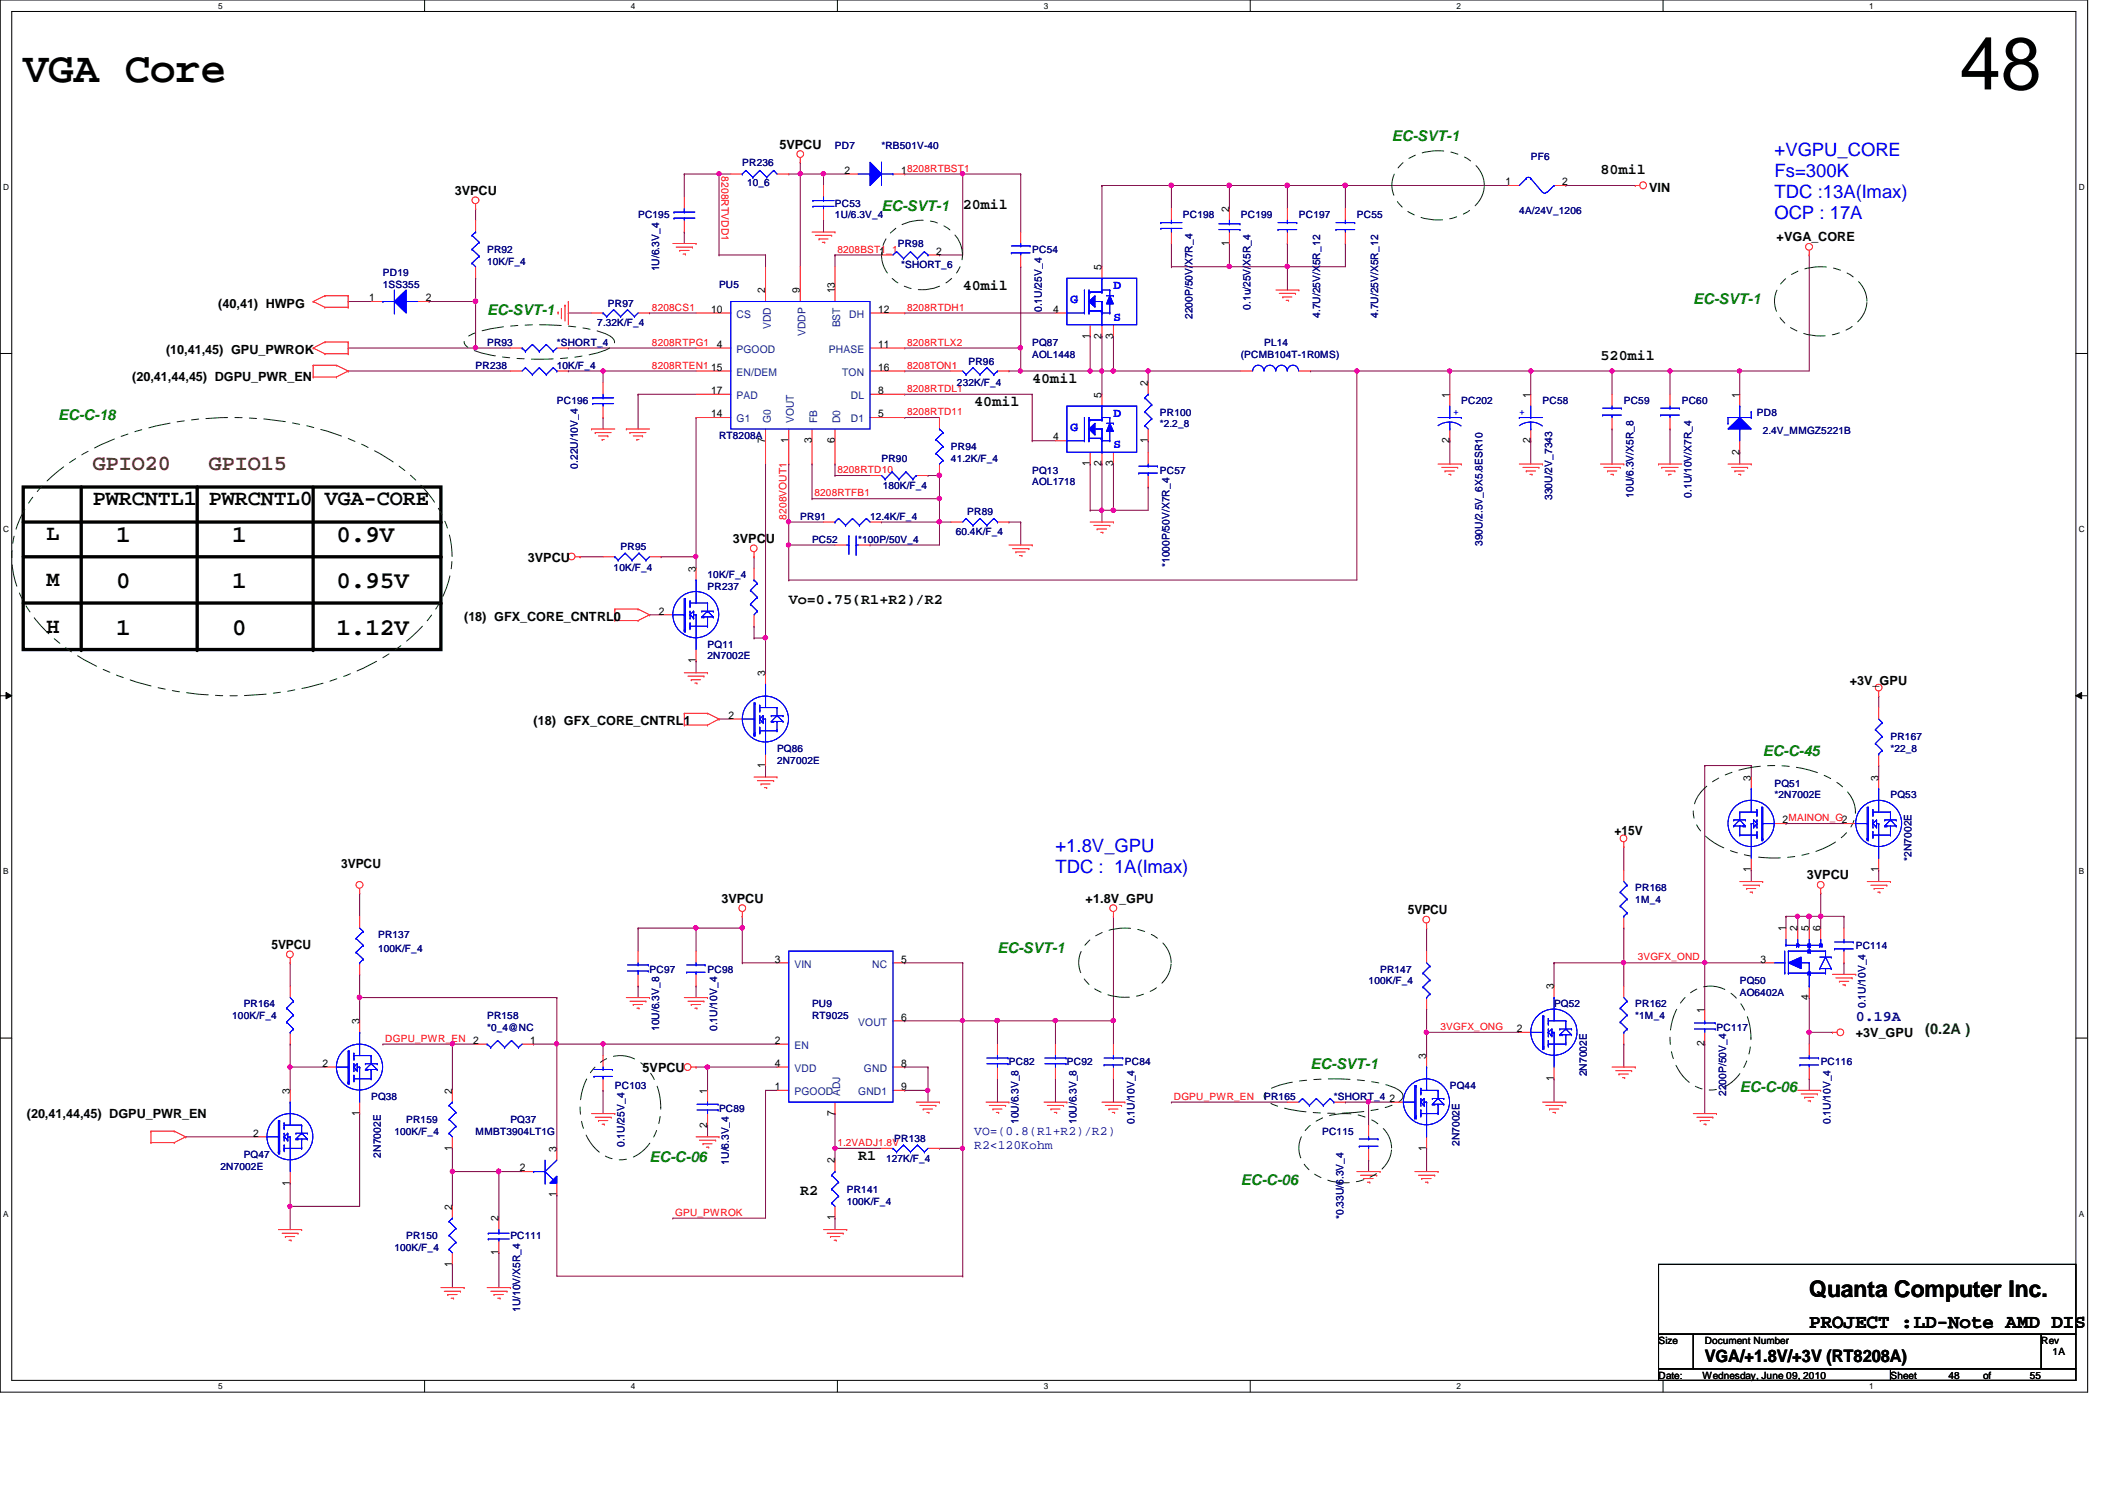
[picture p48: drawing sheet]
<svg xmlns="http://www.w3.org/2000/svg" width="297mm" height="210mm" viewBox="0 0 297 210" stroke-linecap="round" stroke-linejoin="round" font-family="sans-serif">
<defs><g id="words">
<text font-size="10.4" x="274.7" y="12.5">48</text>
<text font-size="6" x="3.3" y="11.5">VGA Core</text>
<g font-size="3.4">
<text x="16.3" y="75.9">1</text>
<text x="32.6" y="75.9">1</text>
<text x="47.2" y="75.9">0.9V</text>
<text x="16.3" y="82.4">0</text>
<text x="32.6" y="82.4">1</text>
<text x="47.2" y="82.4">0.95V</text>
<text x="16.3" y="88.9">1</text>
<text x="32.6" y="88.9">0</text>
<text x="47.2" y="88.9">1.12V</text>
</g>
<text font-size="3.2" x="253.6" y="181.8">Quanta Computer Inc.</text>
<g font-size="3" fill="#804000">
<text x="13" y="65.9">GPIO20</text>
<text x="29.3" y="65.9">GPIO15</text>
</g>
<g font-size="3">
<text x="13" y="70.8">PWRCNTL1</text>
<text x="29.3" y="70.8">PWRCNTL0</text>
<text x="45.5" y="70.8">VGA-CORE</text>
<text x="6.5" y="75.7">L</text>
<text x="6.5" y="82.2">M</text>
<text x="6.5" y="88.7">H</text>
</g>
<text font-size="2.8" x="253.6" y="186">PROJECT :LD-Note AMD DIS</text>
<g font-size="2.6" fill="#00f">
<text x="248.7" y="21.8">+VGPU_CORE</text>
<text x="248.7" y="24.8">Fs=300K</text>
<text x="248.7" y="27.7">TDC :13A(Imax)</text>
<text x="248.7" y="30.7">OCP : 17A</text>
<text x="148" y="119.3">+1.8V_GPU</text>
<text x="148" y="122.3">TDC : 1A(Imax)</text>
</g>
<text font-size="2.4" x="239" y="190.8">VGA/+1.8V/+3V (RT8208A)</text>
<g font-size="2.1" fill="#008000">
<text x="195.1" y="19.8">EC-SVT-1</text>
<text x="123.6" y="29.5">EC-SVT-1</text>
<text x="68.3" y="44.2">EC-SVT-1</text>
<text x="237.4" y="42.5">EC-SVT-1</text>
<text x="8.2" y="58.8">EC-C-18</text>
<text x="247.1" y="105.9">EC-C-45</text>
<text x="139.8" y="133.6">EC-SVT-1</text>
<text x="183.7" y="149.8">EC-SVT-1</text>
<text x="243.9" y="153.1">EC-C-06</text>
<text x="91.1" y="162.8">EC-C-06</text>
<text x="173.9" y="166.1">EC-C-06</text>
</g>
<g font-size="2.1">
<text x="135" y="29.3">20mil</text>
<text x="224.4" y="24.4">80mil</text>
<text x="135" y="40.7">40mil</text>
<text x="144.7" y="53.7">40mil</text>
<text x="224.4" y="50.5">520mil</text>
<text x="136.6" y="56.9">40mil</text>
<text x="110.6" y="84.6">Vo=0.75(R1+R2)/R2</text>
<text x="112.2" y="167.5">R2</text>
<text x="120.3" y="162.6">R1</text>
</g>
<text font-size="2.1" fill="#000080" x="260.1" y="143.1">0.19A</text>
<text font-size="2.1" fill="#004000" x="269.9" y="144.9">(0.2A )</text>
<g font-size="1.8">
<text x="109.3" y="20.8">5VPCU</text>
<text x="63.8" y="27.3">3VPCU</text>
<text x="231.2" y="26.8">VIN</text>
<text x="249" y="33.8">+VGA_CORE</text>
<text x="30.6" y="43.1">(40,41) HWPG</text>
<text x="18.5" y="53.3">(20,41,44,45) DGPU_PWR_EN</text>
<text x="23.3" y="49.6">(10,41,45) GPU_PWROK</text>
<text x="102.7" y="76.1">3VPCU</text>
<text x="74" y="78.7">3VPCU</text>
<text x="65.1" y="87">(18) GFX_CORE_CNTRL0</text>
<text x="259.3" y="95.9">+3V_GPU</text>
<text x="74.8" y="101.6">(18) GFX_CORE_CNTRL1</text>
<text x="226.3" y="117.1">+15V</text>
<text x="47.8" y="121.6">3VPCU</text>
<text x="253.3" y="123.2">3VPCU</text>
<text x="101.1" y="126.5">3VPCU</text>
<text x="152.2" y="126.5">+1.8V_GPU</text>
<text x="197.4" y="128.1">5VPCU</text>
<text x="38.1" y="133">5VPCU</text>
<text x="260.1" y="145.3">+3V_GPU</text>
<text x="90.1" y="150.2">5VPCU</text>
<text x="3.8" y="156.7">(20,41,44,45) DGPU_PWR_EN</text>
</g>
<g font-size="1.8" fill="#00f">
<text x="156.1" y="40.5">D</text>
<text x="150.1" y="42.5">G</text>
<text x="156.1" y="44.9">S</text>
<text x="156.1" y="58.4">D</text>
<text x="150.1" y="60.4">G</text>
<text x="156.1" y="62.8">S</text>
</g>
<g font-size="1.8" fill="#000080">
<text x="136.6" y="159">VO=(0.8(R1+R2)/R2)</text>
<text x="136.6" y="161">R2&lt;120Kohm</text>
</g>
<g font-size="1.5">
<text x="118.4" y="24.3">2</text>
<text x="126.3" y="24.3">18208RTBST1</text>
<text x="172.3" y="29.7" transform="rotate(-90 172.3 29.7)">2</text>
<text x="211" y="26">1</text>
<text x="219" y="26">2</text>
<text x="123.2" y="35.7">1</text>
<text x="131.2" y="35.7">2</text>
<text x="172.3" y="34.5" transform="rotate(-90 172.3 34.5)">1</text>
<text x="107.3" y="41.1" transform="rotate(-90 107.3 41.1)">2</text>
<text x="112.1" y="41.1" transform="rotate(-90 112.1 41.1)">9</text>
<text x="117" y="41.1" transform="rotate(-90 117 41.1)">13</text>
<text x="154.4" y="37.8" transform="rotate(-90 154.4 37.8)">5</text>
<text x="51.7" y="42.2">1</text>
<text x="59.7" y="42.2">2</text>
<text x="99.7" y="43.8">10</text>
<text x="123.1" y="43.8">12</text>
<text x="147.6" y="43.8">4</text>
<text x="152.8" y="47.5" transform="rotate(-90 152.8 47.5)">1</text>
<text x="154.4" y="47.5" transform="rotate(-90 154.4 47.5)">2</text>
<text x="156" y="47.5" transform="rotate(-90 156 47.5)">3</text>
<text x="99.7" y="51.9">15</text>
<text x="100.5" y="48.7">4</text>
<text x="123.1" y="48.7">11</text>
<text x="123.1" y="51.9">16</text>
<text x="99.7" y="58.5">14</text>
<text x="99.7" y="55.2">17</text>
<text x="123.1" y="58.5">5</text>
<text x="123.1" y="55.2">8</text>
<text x="154.4" y="55.8" transform="rotate(-90 154.4 55.8)">5</text>
<text x="160.9" y="54.1" transform="rotate(-90 160.9 54.1)">2</text>
<text x="203.2" y="55.8" transform="rotate(-90 203.2 55.8)">1</text>
<text x="214.5" y="55.8" transform="rotate(-90 214.5 55.8)">1</text>
<text x="243.8" y="55.8" transform="rotate(-90 243.8 55.8)">1</text>
<text x="107.3" y="62.1" transform="rotate(-90 107.3 62.1)">7</text>
<text x="110.5" y="62.1" transform="rotate(-90 110.5 62.1)">1</text>
<text x="113.8" y="62.1" transform="rotate(-90 113.8 62.1)">3</text>
<text x="117" y="62.1" transform="rotate(-90 117 62.1)">6</text>
<text x="147.6" y="61.7">4</text>
<text x="152.8" y="65.3" transform="rotate(-90 152.8 65.3)">1</text>
<text x="154.4" y="65.3" transform="rotate(-90 154.4 65.3)">2</text>
<text x="156" y="65.3" transform="rotate(-90 156 65.3)">3</text>
<text x="160.9" y="62.1" transform="rotate(-90 160.9 62.1)">1</text>
<text x="203.2" y="62.1" transform="rotate(-90 203.2 62.1)">2</text>
<text x="214.5" y="62.1" transform="rotate(-90 214.5 62.1)">2</text>
<text x="243.8" y="63.7" transform="rotate(-90 243.8 63.7)">2</text>
<text x="97.5" y="80.1" transform="rotate(-90 97.5 80.1)">3</text>
<text x="92.4" y="86.1">2</text>
<text x="97.5" y="93" transform="rotate(-90 97.5 93)">1</text>
<text x="107.3" y="94.7" transform="rotate(-90 107.3 94.7)">3</text>
<text x="102.1" y="100.7">2</text>
<text x="107.3" y="107.6" transform="rotate(-90 107.3 107.6)">1</text>
<text x="245.4" y="109.4" transform="rotate(-90 245.4 109.4)">3</text>
<text x="263.3" y="109.4" transform="rotate(-90 263.3 109.4)">3</text>
<text x="249.9" y="115.4">2MAINON_G2</text>
<text x="245.4" y="122.2" transform="rotate(-90 245.4 122.2)">1</text>
<text x="263.3" y="122.2" transform="rotate(-90 263.3 122.2)">1</text>
<text x="250.3" y="130.5" transform="rotate(-90 250.3 130.5)">1</text>
<text x="252" y="130.5" transform="rotate(-90 252 130.5)">2</text>
<text x="253.6" y="130.5" transform="rotate(-90 253.6 130.5)">5</text>
<text x="255.2" y="130.5" transform="rotate(-90 255.2 130.5)">6</text>
<text x="108.6" y="134.9">3</text>
<text x="126.3" y="134.9">5</text>
<text x="246.8" y="134.9">3</text>
<text x="50.4" y="143.5" transform="rotate(-90 50.4 143.5)">3</text>
<text x="126.3" y="143">6</text>
<text x="217.8" y="138.6" transform="rotate(-90 217.8 138.6)">3</text>
<text x="238.9" y="141.9" transform="rotate(-90 238.9 141.9)">1</text>
<text x="253.6" y="140.1" transform="rotate(-90 253.6 140.1)">4</text>
<text x="45.2" y="149.5">2</text>
<text x="66.3" y="146.3">2</text>
<text x="74.3" y="146.3">1</text>
<text x="108.6" y="146.3">2</text>
<text x="108.6" y="149.5">4</text>
<text x="126.3" y="149.5">8</text>
<text x="199.9" y="148.4" transform="rotate(-90 199.9 148.4)">3</text>
<text x="212.6" y="144.6">2</text>
<text x="238.9" y="146.6" transform="rotate(-90 238.9 146.6)">2</text>
<text x="40.6" y="153.3" transform="rotate(-90 40.6 153.3)">3</text>
<text x="63.4" y="153.3" transform="rotate(-90 63.4 153.3)">2</text>
<text x="99.1" y="153.3" transform="rotate(-90 99.1 153.3)">1</text>
<text x="108.6" y="152.7">1</text>
<text x="126.3" y="152.7">9</text>
<text x="194.8" y="154.4">2</text>
<text x="217.8" y="151.5" transform="rotate(-90 217.8 151.5)">1</text>
<text x="35.5" y="159.3">2</text>
<text x="50.4" y="156.4" transform="rotate(-90 50.4 156.4)">1</text>
<text x="63.4" y="161.2" transform="rotate(-90 63.4 161.2)">1</text>
<text x="78" y="161.4" transform="rotate(-90 78 161.4)">3</text>
<text x="99.1" y="158" transform="rotate(-90 99.1 158)">2</text>
<text x="117" y="156.4" transform="rotate(-90 117 156.4)">7</text>
<text x="199.9" y="161.2" transform="rotate(-90 199.9 161.2)">1</text>
<text x="40.6" y="166.1" transform="rotate(-90 40.6 166.1)">1</text>
<text x="72.9" y="164.1">2</text>
<text x="78" y="167.7" transform="rotate(-90 78 167.7)">1</text>
<text x="117" y="163" transform="rotate(-90 117 163)">2</text>
<text x="63.4" y="169.5" transform="rotate(-90 63.4 169.5)">2</text>
<text x="69.9" y="171.2" transform="rotate(-90 69.9 171.2)">2</text>
<text x="117" y="171" transform="rotate(-90 117 171)">1</text>
<text x="63.4" y="177.5" transform="rotate(-90 63.4 177.5)">1</text>
<text x="69.9" y="175.9" transform="rotate(-90 69.9 175.9)">1</text>
</g>
<g font-size="1.5" fill="#004080">
<text x="103.2" y="44.5">CS</text>
<text x="108" y="46.1" transform="rotate(-90 108 46.1)">VDD</text>
<text x="112.9" y="47.1" transform="rotate(-90 112.9 47.1)">VDDP</text>
<text x="117.8" y="45.9" transform="rotate(-90 117.8 45.9)">BST</text>
<text x="119" y="44.5">DH</text>
<text x="103.2" y="49.4">PGOOD</text>
<text x="103.2" y="52.7">EN/DEM</text>
<text x="116.2" y="49.4">PHASE</text>
<text x="118.1" y="52.7">TON</text>
<text x="103.2" y="59.2">G1</text>
<text x="103.2" y="55.9">PAD</text>
<text x="108" y="59.3" transform="rotate(-90 108 59.3)">G0</text>
<text x="111.3" y="59.3" transform="rotate(-90 111.3 59.3)">VOUT</text>
<text x="114.6" y="59.3" transform="rotate(-90 114.6 59.3)">FB</text>
<text x="117.8" y="59.3" transform="rotate(-90 117.8 59.3)">D0</text>
<text x="119.3" y="59.2">D1</text>
<text x="119.3" y="55.9">DL</text>
<text x="111.4" y="135.6">VIN</text>
<text x="122.3" y="135.6">NC</text>
<text x="120.3" y="143.7">VOUT</text>
<text x="111.4" y="147">EN</text>
<text x="111.4" y="150.2">VDD</text>
<text x="111.4" y="153.5">PGOOD</text>
<text x="117.8" y="153.6" transform="rotate(-90 117.8 153.6)">ADJ</text>
<text x="120.3" y="153.5">GND1</text>
<text x="121.1" y="150.2">GND</text>
</g>
<g font-size="1.4" fill="#000080">
<text x="104.1" y="23.3">PR236</text>
<text x="117" y="20.8">PD7</text>
<text x="123.6" y="20.8">*RB501V-40</text>
<text x="214.6" y="22.5">PF6</text>
<text x="104.7" y="26">10_6</text>
<text x="117" y="29">PC53</text>
<text x="213" y="29.9">4A/24V_1206</text>
<text x="68.3" y="35.5">PR92</text>
<text x="89.4" y="30.6">PC195</text>
<text x="117" y="30.6">1U/6.3V_4</text>
<text x="125.9" y="34.7">PR98</text>
<text x="144.7" y="35.5">PC54</text>
<text x="165.8" y="30.6">PC198</text>
<text x="173.9" y="30.6">PC199</text>
<text x="182.1" y="30.6">PC197</text>
<text x="190.2" y="30.6">PC55</text>
<text x="53.7" y="38.7">PD19</text>
<text x="53.7" y="40.3">1SS355</text>
<text x="68.3" y="37.1">10K/F_4</text>
<text x="92.4" y="38" transform="rotate(-90 92.4 38)">1U/6.3V_4</text>
<text x="100.8" y="40.3">PU5</text>
<text x="126.3" y="37.6">*SHORT_6</text>
<text x="83.7" y="45.7">7.32K/F_4</text>
<text x="85.2" y="43">PR97</text>
<text x="146" y="43.7" transform="rotate(-90 146 43.7)">0.1U/25V_4</text>
<text x="167.2" y="44.7" transform="rotate(-90 167.2 44.7)">2200P/50V/X7R_4</text>
<text x="175.3" y="43.4" transform="rotate(-90 175.3 43.4)">0.1u/25V/X5R_4</text>
<text x="185.1" y="44.5" transform="rotate(-90 185.1 44.5)">4.7U/25V/X5R_12</text>
<text x="193.2" y="44.5" transform="rotate(-90 193.2 44.5)">4.7U/25V/X5R_12</text>
<text x="66.7" y="51.7">PR238</text>
<text x="68.3" y="48.5">PR93</text>
<text x="78.1" y="48.5">*SHORT_4</text>
<text x="78.1" y="51.7">10K/F_4</text>
<text x="135.8" y="51.1">PR96</text>
<text x="144.7" y="48.5">PQ87</text>
<text x="144.7" y="50.1">AOL1448</text>
<text x="173.9" y="50.1">(PCMB104T-1R0MS)</text>
<text x="177.2" y="48.5">PL14</text>
<text x="78.1" y="56.6">PC196</text>
<text x="134.2" y="54">232K/F_4</text>
<text x="162.6" y="58.3">PR100</text>
<text x="162.6" y="59.9">*2.2_8</text>
<text x="204.8" y="56.6">PC202</text>
<text x="216.2" y="56.6">PC58</text>
<text x="227.6" y="56.6">PC59</text>
<text x="235.8" y="56.6">PC60</text>
<text x="246.3" y="58.3">PD8</text>
<text x="81" y="65.7" transform="rotate(-90 81 65.7)">0.22U/10V_4</text>
<text x="100.8" y="61.5">RT8208A</text>
<text x="123.6" y="64.7">PR90</text>
<text x="133.3" y="63.1">PR94</text>
<text x="133.3" y="64.7">41.2K/F_4</text>
<text x="247.1" y="60.8">2.4V_MMGZ5221B</text>
<text x="123.7" y="68.5">180K/F_4</text>
<text x="144.7" y="66.4">PQ13</text>
<text x="144.7" y="68">AOL1718</text>
<text x="162.6" y="66.4">PC57</text>
<text x="217.6" y="70.1" transform="rotate(-90 217.6 70.1)">330U/2V_7343</text>
<text x="229" y="69.7" transform="rotate(-90 229 69.7)">10U/6.3V/X5R_8</text>
<text x="237.1" y="69.7" transform="rotate(-90 237.1 69.7)">0.1U/10V/X7R_4</text>
<text x="87" y="77.1">PR95</text>
<text x="112.2" y="72.9">PR91</text>
<text x="113.8" y="76.1">PC52</text>
<text x="120.3" y="76.1">*100P/50V_4</text>
<text x="122" y="72.9">12.4K/F_4</text>
<text x="134" y="75">60.4K/F_4</text>
<text x="135.6" y="72.2">PR89</text>
<text x="207.8" y="76.5" transform="rotate(-90 207.8 76.5)">390U/2.5V_6X5.8ESR10</text>
<text x="86" y="80">10K/F_4</text>
<text x="99.2" y="82.6">PR237</text>
<text x="99.2" y="81">10K/F_4</text>
<text x="164" y="79.5" transform="rotate(-90 164 79.5)">*1000P/50V/X7R_4</text>
<text x="99.2" y="90.8">PQ11</text>
<text x="99.2" y="92.4">2N7002E</text>
<text x="108.9" y="105.4">PQ86</text>
<text x="108.9" y="107">2N7002E</text>
<text x="265" y="103.8">PR167</text>
<text x="265" y="105.4">*22_8</text>
<text x="248.7" y="110.2">PQ51</text>
<text x="248.7" y="111.9">*2N7002E</text>
<text x="265" y="111.9">PQ53</text>
<text x="229.2" y="124.9">PR168</text>
<text x="268" y="120.6" transform="rotate(-90 268 120.6)">*2N7002E</text>
<text x="53" y="131.4">PR137</text>
<text x="229.2" y="126.5">1M_4</text>
<text x="53" y="133.3">100K/F_4</text>
<text x="91.1" y="136.3">PC97</text>
<text x="99.2" y="136.3">PC98</text>
<text x="191.9" y="137.9">100K/F_4</text>
<text x="193.5" y="136.3">PR147</text>
<text x="243.9" y="137.9">PQ50</text>
<text x="260.1" y="133">PC114</text>
<text x="32.6" y="142.7">100K/F_4</text>
<text x="34.2" y="141.1">PR164</text>
<text x="68.3" y="142.7">PR158</text>
<text x="113.8" y="141.1">PU9</text>
<text x="113.8" y="142.7">RT9025</text>
<text x="217.8" y="141.1">PQ52</text>
<text x="229.2" y="141.1">PR162</text>
<text x="229.2" y="142.7">*1M_4</text>
<text x="243.9" y="139.5">AO6402A</text>
<text x="261.5" y="141.3" transform="rotate(-90 261.5 141.3)">0.1U/10V_4</text>
<text x="68.3" y="144.4">*0_4@NC</text>
<text x="92.4" y="144.5" transform="rotate(-90 92.4 144.5)">10U/6.3V_8</text>
<text x="100.5" y="144.5" transform="rotate(-90 100.5 144.5)">0.1U/10V_4</text>
<text x="141.4" y="149.3">PC82</text>
<text x="149.6" y="149.3">PC92</text>
<text x="157.7" y="149.3">PC84</text>
<text x="240.6" y="144.4">PC117</text>
<text x="255.2" y="149.3">PC116</text>
<text x="52" y="154.1">PQ38</text>
<text x="86.2" y="152.5">PC103</text>
<text x="100.8" y="155.8">PC89</text>
<text x="177.2" y="154.1">PR165</text>
<text x="187" y="154.1">*SHORT_4</text>
<text x="203.2" y="152.5">PQ44</text>
<text x="222.5" y="150.8" transform="rotate(-90 222.5 150.8)">2N7002E</text>
<text x="242" y="153.6" transform="rotate(-90 242 153.6)">2200P/50V_4</text>
<text x="55.3" y="159">100K/F_4</text>
<text x="56.9" y="157.4">PR159</text>
<text x="66.7" y="159">MMBT3904LT1G</text>
<text x="71.5" y="157.4">PQ37</text>
<text x="87.5" y="160.7" transform="rotate(-90 87.5 160.7)">0.1U/25V_4</text>
<text x="125.3" y="160">PR138</text>
<text x="142.8" y="157.5" transform="rotate(-90 142.8 157.5)">10U/6.3V_8</text>
<text x="150.9" y="157.5" transform="rotate(-90 150.9 157.5)">10U/6.3V_8</text>
<text x="159" y="157.5" transform="rotate(-90 159 157.5)">0.1U/10V_4</text>
<text x="185.3" y="159">PC115</text>
<text x="204.6" y="160.6" transform="rotate(-90 204.6 160.6)">2N7002E</text>
<text x="256.6" y="157.5" transform="rotate(-90 256.6 157.5)">0.1U/10V_4</text>
<text x="30.9" y="163.9">2N7002E</text>
<text x="34.2" y="162.3">PQ47</text>
<text x="53.4" y="162.2" transform="rotate(-90 53.4 162.2)">2N7002E</text>
<text x="102.1" y="163.2" transform="rotate(-90 102.1 163.2)">1U/6.3V_4</text>
<text x="118.7" y="167.1">PR141</text>
<text x="124.2" y="162.8">127K/F_4</text>
<text x="56.9" y="173.7">PR150</text>
<text x="71.5" y="173.7">PC111</text>
<text x="118.7" y="168.8">100K/F_4</text>
<text x="188.3" y="170.8" transform="rotate(-90 188.3 170.8)">*0.33U/6.3V_4</text>
<text x="55.3" y="175.3">100K/F_4</text>
<text x="72.9" y="183.9" transform="rotate(-90 72.9 183.9)">1U/10V/X5R_4</text>
</g>
<g font-size="1.4" fill="#f00">
<text x="101.1" y="24.7" transform="rotate(90 101.1 24.7)">8208RTVDD1</text>
<text x="117.4" y="35.4">8208BST1_1</text>
<text x="91.4" y="43.5">8208CS1</text>
<text x="127.2" y="43.5">8208RTDH1</text>
<text x="91.4" y="48.4">8208RTPG1</text>
<text x="91.4" y="51.6">8208RTEN1</text>
<text x="127.2" y="51.6">8208TON1</text>
<text x="127.2" y="48.4">8208RTLX2</text>
<text x="127.2" y="58.2">8208RTD11</text>
<text x="127.2" y="54.9">8208RTDL1</text>
<text x="114.2" y="69.6">8208RTFB1</text>
<text x="117.4" y="66.3">8208RTD10</text>
<text x="110.2" y="72.8" transform="rotate(-90 110.2 72.8)">8208VOUT1</text>
<text x="229.6" y="134.6">3VGFX_OND</text>
<text x="54" y="146">DGPU_PWR_EN</text>
<text x="201.9" y="144.3">3VGFX_ONG</text>
<text x="164.5" y="154.1">DGPU_PWR_EN</text>
<text x="117.4" y="160.6">1.2VADJ1.8V</text>
<text x="94.7" y="170.3">GPU_PWROK</text>
</g>
<g font-size="1.4" fill="#00f">
<text x="203.7" y="58.2">+</text>
<text x="213" y="58.1">+</text>
</g>
<g font-size="1.4">
<text x="232.5" y="188.3">Size</text>
<text x="239" y="188.3">Document Number</text>
<text x="286.1" y="188.3">Rev</text>
<text x="287.7" y="189.9">1A</text>
<text x="232.5" y="193.2">Date:</text>
<text x="238.7" y="193.2">Wednesday, June 09, 2010</text>
<text x="265" y="193.2">Sheet</text>
<text x="273.1" y="193.2">48</text>
<text x="278" y="193.2">of</text>
<text x="284.5" y="193.2">55</text>
</g>
<g font-size="1.2">
<text x="30.6" y="1.2">5</text>
<text x="88.4" y="1.2">4</text>
<text x="146.3" y="1.2">3</text>
<text x="204.2" y="1.2">2</text>
<text x="262" y="1.2">1</text>
<text x=".5" y="26.6">D</text>
<text x="291.4" y="26.6">D</text>
<text x=".5" y="74.5">C</text>
<text x="291.4" y="74.5">C</text>
<text x=".5" y="122.5">B</text>
<text x="291.4" y="122.5">B</text>
<text x=".5" y="170.5">A</text>
<text x="291.4" y="170.5">A</text>
<text x="30.6" y="194.6">5</text>
<text x="88.4" y="194.6">4</text>
<text x="146.3" y="194.6">3</text>
<text x="204.2" y="194.6">2</text>
<text x="262" y="194.6">1</text>
</g>
</g></defs>
<path d="M0 0h292.6v195.1h-292.6zM1.6 1.6h289.4v191.8h-289.4z" fill="none" stroke="#000" stroke-width=".14"/>
<g fill="#fff">
<path d="M30.6 .2h.6v1.3h-.6z"/>
<path d="M30.6 193.6h.6v1.3h-.6z"/>
</g>
<path d="M59.5 0v1.6M59.5 193.4v1.6" fill="none" stroke="#000" stroke-width=".14"/>
<g fill="#fff">
<path d="M88.4 .2h.6v1.3h-.6z"/>
<path d="M88.4 193.6h.6v1.3h-.6z"/>
</g>
<path d="M117.4 0v1.6M117.4 193.4v1.6" fill="none" stroke="#000" stroke-width=".14"/>
<g fill="#fff">
<path d="M146.3 .2h.6v1.3h-.6z"/>
<path d="M146.3 193.6h.6v1.3h-.6z"/>
</g>
<path d="M175.3 0v1.6M175.3 193.4v1.6" fill="none" stroke="#000" stroke-width=".14"/>
<g fill="#fff">
<path d="M204.2 .2h.6v1.3h-.6z"/>
<path d="M204.2 193.6h.6v1.3h-.6z"/>
</g>
<path d="M233.1 0v1.6M233.1 193.4v1.6" fill="none" stroke="#000" stroke-width=".14"/>
<g fill="#fff">
<path d="M262 .2h.6v1.3h-.6z"/>
<path d="M262 193.6h.6v1.3h-.6z"/>
<path d="M.5 25.6h.8v1.3h-.8z"/>
<path d="M291.4 25.6h.8v1.3h-.8z"/>
<path d="M.5 73.5h.8v1.3h-.8z"/>
<path d="M291.4 73.5h.8v1.3h-.8z"/>
</g>
<path d="M0 49.5h1.6M291 49.5h1.6" fill="none" stroke="#000" stroke-width=".14"/>
<g fill="#fff">
<path d="M.5 121.5h.7v1.3h-.7z"/>
<path d="M291.4 121.5h.7v1.3h-.7z"/>
</g>
<path d="M0 97.5h1.6M.8 97l.8 .5-.8 .4zM291 97.5l.8-.5v.9zM291 97.5h1.6" fill="none" stroke="#000" stroke-width=".14"/>
<path d="M.8 97l.8 .5-.8 .4zM291 97.5l.8-.5v.9z" fill="#000"/>
<g fill="#fff">
<path d="M.5 169.4h.7v1.3h-.7z"/>
<path d="M291.4 169.4h.7v1.3h-.7z"/>
</g>
<path d="M0 145.5h1.6M291 145.5h1.6" fill="none" stroke="#000" stroke-width=".14"/>
<g fill="none" stroke="#800040" stroke-width=".14">
<path d="M66.7 39h.1M66.7 39v3.2h-6.5M154.5 26h.1M154.5 26v11.4M48.8 42.2h.1M48.8 42.2h3.2M60.2 42.2h.1M66.7 48.8h.1M66.7 48.8h4.8M154.5 52h.1M154.5 52v3.2M107.3 89.4h.1"/>
<path d="M107.3 89.4v4.9M100.8 100.8h.1M100.8 100.8h1.6M107.3 107.3h.1M107.3 107.3v1.6"/>
</g>
<circle cx="66.7" cy="48.7" r=".31" fill="#f0f"/>
<circle cx="66.7" cy="48.7" r=".31" fill="none" stroke="#f0f" stroke-width=".14"/>
<path d="M180.5 26h.1M180.5 26v3.3M214.6 61.8h.1M214.6 61.8v3.2" fill="none" stroke="#800040" stroke-width=".14"/>
<circle cx="180.4" cy="26" r=".32" fill="#f0f"/>
<circle cx="180.4" cy="26" r=".32" fill="none" stroke="#f0f" stroke-width=".14"/>
<path d="M180.5 26h.1M180.5 26h8.1" fill="none" stroke="#800040" stroke-width=".14"/>
<circle cx="188.6" cy="26" r=".32" fill="#f0f"/>
<circle cx="188.6" cy="26" r=".32" fill="none" stroke="#f0f" stroke-width=".14"/>
<path d="M172.3 26h.1M172.3 26h8.2M188.6 26h.1M188.6 26v3.3" fill="none" stroke="#800040" stroke-width=".14"/>
<circle cx="172.3" cy="26" r=".32" fill="#f0f"/>
<circle cx="172.3" cy="26" r=".32" fill="none" stroke="#f0f" stroke-width=".14"/>
<path d="M48.8 48.8h.1M66.7 42.2h.1M66.7 42.2v6.6h-17.9" fill="none" stroke="#800040" stroke-width=".14"/>
<circle cx="66.6" cy="42.2" r=".32" fill="#f0f"/>
<circle cx="66.6" cy="42.2" r=".32" fill="none" stroke="#f0f" stroke-width=".14"/>
<path d="M79.7 43.9h.1M79.7 43.9h3.2M91.1 43.9h.1M91.1 43.9h6.5M97.6 58.5h.1M97.6 58.5v19.5M126.8 52h.1M126.8 52h6.5M160.9 52h.1M160.9 52h13" fill="none" stroke="#800040" stroke-width=".14"/>
<circle cx="97.5" cy="78" r=".3" fill="#f0f"/>
<circle cx="97.5" cy="78" r=".3" fill="none" stroke="#f0f" stroke-width=".14"/>
<path d="M92.7 78h.1M92.7 78h4.9M113.8 69.9h.1M113.8 69.9h17.9" fill="none" stroke="#800040" stroke-width=".14"/>
<circle cx="131.7" cy="69.8" r=".31" fill="#f0f"/>
<circle cx="131.7" cy="69.8" r=".31" fill="none" stroke="#f0f" stroke-width=".14"/>
<path d="M112.2 22.7h.1M112.2 22.7v1.7M117 35.7h.1M117 35.7v1.7M126.8 43.9h.1M126.8 43.9h21.2M183.7 52h.1M183.7 52h6.5M190.2 52h.1M190.2 52v29.3M110.6 76.4h.1M110.6 76.4v4.9" fill="none" stroke="#800040" stroke-width=".14"/>
<circle cx="110.5" cy="76.4" r=".3" fill="#f0f"/>
<circle cx="110.5" cy="76.4" r=".3" fill="none" stroke="#f0f" stroke-width=".14"/>
<g fill="none" stroke="#800040" stroke-width=".14">
<path d="M100.8 24.4h.1M100.8 24.4v11.3M112.2 24.4h.1M112.2 24.4v13M117 35.7h.1M117 35.7h6.6M131.7 35.7h.1M131.7 35.7h3.3M110.6 65h.1M110.6 65v8.2M141.4 73.2h.1M141.4 73.2h1.7"/>
<path d="M143.1 73.2h.1M143.1 73.2v3.2"/>
</g>
<circle cx="112.2" cy="24.3" r=".3" fill="#f0f"/>
<circle cx="112.2" cy="24.3" r=".3" fill="none" stroke="#f0f" stroke-width=".14"/>
<path d="M135 24.4h.1M135 24.4v11.3M126.8 58.5h.1M126.8 58.5h4.9M131.7 66.6h.1M131.7 66.6v3.3" fill="none" stroke="#800040" stroke-width=".14"/>
<circle cx="134.9" cy="24.3" r=".3" fill="#f0f"/>
<circle cx="134.9" cy="24.3" r=".3" fill="none" stroke="#f0f" stroke-width=".14"/>
<path d="M135 24.4h.1M135 24.4h8.1M110.6 73.2h.1M110.6 73.2v3.2" fill="none" stroke="#800040" stroke-width=".14"/>
<circle cx="110.5" cy="73.1" r=".3" fill="#f0f"/>
<circle cx="110.5" cy="73.1" r=".3" fill="none" stroke="#f0f" stroke-width=".14"/>
<path d="M126.8 24.4h.1M126.8 24.4h8.2M122 76.4h.1M123.6 73.2h.1M123.6 73.2h9.7M131.7 73.2h.1M131.7 73.2v3.2h-9.7" fill="none" stroke="#800040" stroke-width=".14"/>
<circle cx="131.7" cy="73.1" r=".31" fill="#f0f"/>
<circle cx="131.7" cy="73.1" r=".31" fill="none" stroke="#f0f" stroke-width=".14"/>
<g fill="none" stroke="#800040" stroke-width=".14">
<path d="M95.9 24.4h.1M95.9 24.4v3.2M115.4 24.4h.1M115.4 24.4h3.3M79.7 52h.1M79.7 48.8h.1M79.7 52h4.8M79.7 48.8h17.9M143.1 52h.1M152.8 47.1h.1M152.8 47.1v4.9h-9.7M154.5 47.1h.1"/>
<path d="M154.5 47.1v4.9M110.6 76.4h.1M110.6 76.4h6.4M152.8 65h.1M152.8 71.5h.1M152.8 65v6.5M152.8 71.5h1.7"/>
</g>
<circle cx="152.8" cy="52" r=".3" fill="#f0f"/>
<circle cx="152.8" cy="52" r=".3" fill="none" stroke="#f0f" stroke-width=".14"/>
<path d="M156.1 65h.1M156.1 65v6.5" fill="none" stroke="#800040" stroke-width=".14"/>
<circle cx="156.1" cy="71.5" r=".31" fill="#f0f"/>
<circle cx="156.1" cy="71.5" r=".31" fill="none" stroke="#f0f" stroke-width=".14"/>
<path d="M154.5 26h.1M154.5 26h17.8M164.2 26h.1M164.2 26v3.3" fill="none" stroke="#800040" stroke-width=".14"/>
<circle cx="164.2" cy="26" r=".32" fill="#f0f"/>
<circle cx="164.2" cy="26" r=".32" fill="none" stroke="#f0f" stroke-width=".14"/>
<path d="M95.9 24.4h.1M95.9 24.4h4.9M172.3 26h.1M172.3 26v3.3" fill="none" stroke="#800040" stroke-width=".14"/>
<circle cx="100.8" cy="24.3" r=".3" fill="#f0f"/>
<circle cx="100.8" cy="24.3" r=".3" fill="none" stroke="#f0f" stroke-width=".14"/>
<path d="M152.8 52h.1M152.8 52h1.7M154.5 71.5h.1M154.5 65h.1M154.5 71.5h1.6M154.5 65v8.2" fill="none" stroke="#800040" stroke-width=".14"/>
<circle cx="154.4" cy="71.5" r=".3" fill="#f0f"/>
<circle cx="154.4" cy="71.5" r=".3" fill="none" stroke="#f0f" stroke-width=".14"/>
<path d="M143.1 24.4h.1M143.1 24.4v8.1M160.9 52h.1M160.9 52v1.6" fill="none" stroke="#800040" stroke-width=".14"/>
<circle cx="160.9" cy="52" r=".3" fill="#f0f"/>
<circle cx="160.9" cy="52" r=".3" fill="none" stroke="#f0f" stroke-width=".14"/>
<path d="M84.5 58.5h.1M84.5 58.5v1.6M143.1 48.8h.1M143.1 48.8v3.2M160.9 68.2h.1M160.9 68.2v3.3" fill="none" stroke="#800040" stroke-width=".14"/>
<circle cx="143" cy="52" r=".3" fill="#f0f"/>
<circle cx="143" cy="52" r=".3" fill="none" stroke="#f0f" stroke-width=".14"/>
<circle cx="143" cy="48.7" r=".3" fill="#f0f"/>
<circle cx="143" cy="48.7" r=".3" fill="none" stroke="#f0f" stroke-width=".14"/>
<path d="M100.8 35.7h.1M100.8 35.7h6.5M107.3 35.7h.1M107.3 35.7v1.7M143.1 37.4h.1M143.1 37.4v11.4" fill="none" stroke="#800040" stroke-width=".14"/>
<circle cx="143" cy="48.7" r=".3" fill="#f0f"/>
<circle cx="143" cy="48.7" r=".3" fill="none" stroke="#f0f" stroke-width=".14"/>
<path d="M100.8 24.4h.1M100.8 24.4h1.6M110.6 24.4h.1M110.6 24.4h1.6M126.8 55.2h.1M126.8 55.2h17.9M154.5 52h.1M154.5 52h1.6" fill="none" stroke="#800040" stroke-width=".14"/>
<circle cx="154.4" cy="52" r=".3" fill="#f0f"/>
<circle cx="154.4" cy="52" r=".3" fill="none" stroke="#f0f" stroke-width=".14"/>
<g fill="none" stroke="#800040" stroke-width=".14">
<path d="M66.7 29.3h.1M66.7 29.3v1.6M156.1 47.1h.1M156.1 47.1v4.9M81.3 78h.1M81.3 78h3.2M107.3 65h.1M107.3 65v24.4M110.6 73.2h.1M110.6 73.2h4.8M113.8 65h.1M113.8 65v4.9"/>
<path d="M117 66.6h.1M117 65h.1M117 66.6h5M117 65v1.6"/>
</g>
<circle cx="107.3" cy="89.4" r=".31" fill="#f0f"/>
<circle cx="107.3" cy="89.4" r=".31" fill="none" stroke="#f0f" stroke-width=".14"/>
<path d="M130.1 66.6h.1M130.1 66.6h1.6M144.7 61.8h.1M144.7 61.8h3.3" fill="none" stroke="#800040" stroke-width=".14"/>
<circle cx="131.7" cy="66.6" r=".32" fill="#f0f"/>
<circle cx="131.7" cy="66.6" r=".32" fill="none" stroke="#f0f" stroke-width=".14"/>
<path d="M84.5 52h.1M84.5 52v1.6M89.4 55.2h.1M89.4 55.2h8.2" fill="none" stroke="#800040" stroke-width=".14"/>
<circle cx="84.5" cy="52" r=".3" fill="#f0f"/>
<circle cx="84.5" cy="52" r=".3" fill="none" stroke="#f0f" stroke-width=".14"/>
<g fill="none" stroke="#800040" stroke-width=".14">
<path d="M112.2 24.4h.1M112.2 24.4h3.2M115.4 30.9h.1M115.4 24.4h.1M115.4 24.4v1.6M115.4 30.9v1.6M89.4 55.2h.1M89.4 55.2v4.9M126.8 48.8h.1M126.8 48.8h16.3M144.7 55.2h.1M144.7 55.2v6.6"/>
<path d="M131.7 69.9h.1M131.7 69.9v3.3M160.9 61.8h.1M160.9 61.8v1.6M110.6 81.3h.1M110.6 81.3h79.6"/>
</g>
<circle cx="115.4" cy="24.3" r=".31" fill="#f0f"/>
<circle cx="115.4" cy="24.3" r=".31" fill="none" stroke="#f0f" stroke-width=".14"/>
<path d="M95.9 32.5h.1M95.9 32.5v1.6M48.8 52h.1M48.8 52h22.7M141.4 52h.1M141.4 52h1.7M214.6 52h.1M214.6 52h11.4M214.6 52v3.2M156.1 71.5h.1M156.1 71.5h4.8" fill="none" stroke="#800040" stroke-width=".14"/>
<circle cx="214.6" cy="52" r=".3" fill="#f0f"/>
<circle cx="214.6" cy="52" r=".3" fill="none" stroke="#f0f" stroke-width=".14"/>
<path d="M156.1 52h.1M156.1 52h4.8M97.6 78h.1M97.6 78v1.6" fill="none" stroke="#800040" stroke-width=".14"/>
<circle cx="156.1" cy="52" r=".31" fill="#f0f"/>
<circle cx="156.1" cy="52" r=".31" fill="none" stroke="#f0f" stroke-width=".14"/>
<g fill="none" stroke="#800040" stroke-width=".14">
<path d="M84.5 52h.1M84.5 52h13.1M105.7 78h.1M105.7 78v1.6M91.1 86.1h.1M91.1 86.1h1.6M97.6 92.6h.1M97.6 92.6v1.7M105.7 87.8h.1M105.7 89.4h.1M105.7 87.8v1.6M105.7 89.4h1.6"/>
<path d="M239 107.3h.1M239 107.3h6.5M255.2 128.4h.1M255.2 128.4h3.3M107.3 152.8h.1M107.3 152.8v17.9h-13M94.3 170.7h.1"/>
</g>
<circle cx="255.2" cy="128.4" r=".3" fill="#f0f"/>
<circle cx="255.2" cy="128.4" r=".3" fill="none" stroke="#f0f" stroke-width=".14"/>
<g fill="none" stroke="#800040" stroke-width=".14">
<path d="M239 107.3h.1M239 107.3v27.6M245.5 107.3h.1M245.5 107.3v1.6M250.4 115.4h.1M250.4 115.4h8.1M245.5 121.9h.1M245.5 121.9v1.6M250.4 128.4h.1M250.4 128.4v1.6M250.4 128.4h1.6M255.2 125.1h.1"/>
<path d="M255.2 125.1v3.3"/>
</g>
<circle cx="239" cy="134.9" r=".3" fill="#f0f"/>
<circle cx="239" cy="134.9" r=".3" fill="none" stroke="#f0f" stroke-width=".14"/>
<path d="M252 128.4h.1M252 128.4v1.6" fill="none" stroke="#800040" stroke-width=".14"/>
<circle cx="252" cy="128.4" r=".3" fill="#f0f"/>
<circle cx="252" cy="128.4" r=".3" fill="none" stroke="#f0f" stroke-width=".14"/>
<path d="M239 134.9h.1M239 134.9v6.5M239 134.9h8.1M252 128.4h.1M252 128.4h1.6M253.6 139.8h.1M253.6 139.8v4.9M239 146.3h.1M239 146.3v9.7M253.6 144.7h.1M253.6 144.7h3.3" fill="none" stroke="#800040" stroke-width=".14"/>
<circle cx="253.6" cy="144.6" r=".31" fill="#f0f"/>
<circle cx="253.6" cy="144.6" r=".31" fill="none" stroke="#f0f" stroke-width=".14"/>
<path d="M263.4 97.5h.1M263.4 97.5v1.6M263.4 107.3h.1M263.4 107.3v1.6M263.4 121.9h.1M263.4 121.9v1.6M148 143h.1M148 143v3.3M117 160.9h.1M117 160.9h6.6M117 160.9v1.7" fill="none" stroke="#800040" stroke-width=".14"/>
<circle cx="117" cy="160.9" r=".3" fill="#f0f"/>
<circle cx="117" cy="160.9" r=".3" fill="none" stroke="#f0f" stroke-width=".14"/>
<path d="M126.8 152.8h.1M126.8 152.8h3.3M135 143h.1M135 143h4.8" fill="none" stroke="#800040" stroke-width=".14"/>
<circle cx="139.8" cy="143" r=".31" fill="#f0f"/>
<circle cx="139.8" cy="143" r=".31" fill="none" stroke="#f0f" stroke-width=".14"/>
<path d="M148 143h.1M148 143h8.1M131.7 160.9h.1M131.7 160.9h3.3" fill="none" stroke="#800040" stroke-width=".14"/>
<circle cx="156.1" cy="143" r=".31" fill="#f0f"/>
<circle cx="156.1" cy="143" r=".31" fill="none" stroke="#f0f" stroke-width=".14"/>
<circle cx="147.9" cy="143" r=".31" fill="#f0f"/>
<circle cx="147.9" cy="143" r=".31" fill="none" stroke="#f0f" stroke-width=".14"/>
<path d="M104.1 128.4h.1M104.1 128.4v1.6M126.8 149.5h.1M126.8 149.5h3.3" fill="none" stroke="#800040" stroke-width=".14"/>
<circle cx="104.1" cy="130" r=".3" fill="#f0f"/>
<circle cx="104.1" cy="130" r=".3" fill="none" stroke="#f0f" stroke-width=".14"/>
<path d="M97.6 130h.1M97.6 130v3.3M84.5 146.3h.1M84.5 146.3h24.4" fill="none" stroke="#800040" stroke-width=".14"/>
<circle cx="84.5" cy="146.3" r=".3" fill="#f0f"/>
<circle cx="84.5" cy="146.3" r=".3" fill="none" stroke="#f0f" stroke-width=".14"/>
<path d="M156.1 128.4h.1M156.1 128.4v14.6M139.8 143h.1M139.8 143h8.2" fill="none" stroke="#800040" stroke-width=".14"/>
<circle cx="139.8" cy="143" r=".31" fill="#f0f"/>
<circle cx="139.8" cy="143" r=".31" fill="none" stroke="#f0f" stroke-width=".14"/>
<path d="M130.1 149.5h.1M130.1 149.5v3.3M135 143h.1M135 143v17.9" fill="none" stroke="#800040" stroke-width=".14"/>
<circle cx="134.9" cy="160.9" r=".3" fill="#f0f"/>
<circle cx="134.9" cy="160.9" r=".3" fill="none" stroke="#f0f" stroke-width=".14"/>
<circle cx="134.9" cy="143" r=".3" fill="#f0f"/>
<circle cx="134.9" cy="143" r=".3" fill="none" stroke="#f0f" stroke-width=".14"/>
<path d="M130.1 152.8h.1M130.1 152.8v1.6M139.8 151.2h.1M139.8 151.2v3.2M148 151.2h.1M148 151.2v3.2M156.1 151.2h.1M156.1 151.2v3.2" fill="none" stroke="#800040" stroke-width=".14"/>
<circle cx="130" cy="152.8" r=".3" fill="#f0f"/>
<circle cx="130" cy="152.8" r=".3" fill="none" stroke="#f0f" stroke-width=".14"/>
<g fill="none" stroke="#800040" stroke-width=".14">
<path d="M89.4 138.2h.1M89.4 130h.1M89.4 130v3.3M89.4 138.2v1.6M89.4 130h14.7M97.6 138.2h.1M97.6 130h.1M97.6 138.2v1.6M104.1 130h.1M104.1 130v4.9M139.8 143h.1M139.8 143v3.3"/>
<path d="M156.1 143h.1M156.1 143v3.3"/>
</g>
<circle cx="104.1" cy="130" r=".3" fill="#f0f"/>
<circle cx="104.1" cy="130" r=".3" fill="none" stroke="#f0f" stroke-width=".14"/>
<circle cx="97.5" cy="130" r=".3" fill="#f0f"/>
<circle cx="97.5" cy="130" r=".3" fill="none" stroke="#f0f" stroke-width=".14"/>
<g fill="none" stroke="#800040" stroke-width=".14">
<path d="M104.1 134.9h.1M104.1 134.9h4.8M126.8 134.9h.1M126.8 134.9h8.2M135 134.9h.1M135 134.9v8.1h-8.2M84.5 146.3h.1M84.5 152.8h.1M84.5 146.3v1.6M84.5 152.8v3.2M97.6 149.5h.1M97.6 149.5h11.3"/>
<path d="M99.2 149.5h.1M99.2 157.6h.1M99.2 149.5v3.3M99.2 157.6v1.7M107.3 152.8h.1M107.3 152.8h1.6M117 156h.1M117 156v4.9M126.8 143h.1"/>
</g>
<circle cx="99.2" cy="149.5" r=".31" fill="#f0f"/>
<circle cx="99.2" cy="149.5" r=".31" fill="none" stroke="#f0f" stroke-width=".14"/>
<path d="M253.6 128.4h.1M253.6 128.4v1.6M117 170.7h.1M117 170.7v1.6" fill="none" stroke="#800040" stroke-width=".14"/>
<circle cx="253.6" cy="128.4" r=".31" fill="#f0f"/>
<circle cx="253.6" cy="128.4" r=".31" fill="none" stroke="#f0f" stroke-width=".14"/>
<path d="M253.6 128.4h.1M253.6 128.4h1.6M255.2 128.4h.1M255.2 128.4v1.6M253.6 144.7h.1M253.6 151.2h.1M253.6 144.7v1.6M253.6 151.2v1.6" fill="none" stroke="#800040" stroke-width=".14"/>
<circle cx="255.2" cy="128.4" r=".3" fill="#f0f"/>
<circle cx="255.2" cy="128.4" r=".3" fill="none" stroke="#f0f" stroke-width=".14"/>
<circle cx="253.6" cy="128.4" r=".31" fill="#f0f"/>
<circle cx="253.6" cy="128.4" r=".31" fill="none" stroke="#f0f" stroke-width=".14"/>
<g fill="none" stroke="#800040" stroke-width=".14">
<path d="M188.6 26h.1M188.6 26h22.8M219.5 26h.1M219.5 26h9.7M234.1 52h.1M234.1 52h9.8M243.9 52h.1M243.9 52v3.2M243.9 63.4h.1M243.9 63.4v1.6M258.5 128.4h.1M258.5 134.9h.1"/>
<path d="M258.5 128.4v1.6M258.5 134.9v1.6"/>
</g>
<circle cx="234.1" cy="52" r=".3" fill="#f0f"/>
<circle cx="234.1" cy="52" r=".3" fill="none" stroke="#f0f" stroke-width=".14"/>
<path d="M243.9 52h.1M243.9 52h9.7" fill="none" stroke="#800040" stroke-width=".14"/>
<circle cx="243.8" cy="52" r=".3" fill="#f0f"/>
<circle cx="243.8" cy="52" r=".3" fill="none" stroke="#f0f" stroke-width=".14"/>
<path d="M164.2 37.4h.1M164.2 34.1h.1M164.2 34.1v3.3M172.3 34.1h.1M172.3 37.4h.1M172.3 34.1v3.3M180.5 37.4h.1M188.6 34.1h.1M188.6 34.1v3.3h-24.4M253.6 35.7h.1M253.6 35.7v16.3" fill="none" stroke="#800040" stroke-width=".14"/>
<circle cx="172.3" cy="37.3" r=".31" fill="#f0f"/>
<circle cx="172.3" cy="37.3" r=".31" fill="none" stroke="#f0f" stroke-width=".14"/>
<path d="M180.5 37.4h.1M180.5 34.1h.1M180.5 34.1v6.5" fill="none" stroke="#800040" stroke-width=".14"/>
<circle cx="180.4" cy="37.3" r=".31" fill="#f0f"/>
<circle cx="180.4" cy="37.3" r=".31" fill="none" stroke="#f0f" stroke-width=".14"/>
<g fill="none" stroke="#800040" stroke-width=".14">
<path d="M203.2 52h.1M203.2 52v3.2M203.2 52h11.4M226 52h.1M226 52v3.2M234.1 52h.1M234.1 52v3.2M203.2 61.8h.1M203.2 61.8v3.2M226 60.1h.1M226 60.1v4.9M234.1 60.1h.1"/>
<path d="M234.1 60.1v4.9"/>
</g>
<circle cx="203.2" cy="52" r=".3" fill="#f0f"/>
<circle cx="203.2" cy="52" r=".3" fill="none" stroke="#f0f" stroke-width=".14"/>
<path d="M190.2 52h.1M190.2 52h13" fill="none" stroke="#800040" stroke-width=".14"/>
<circle cx="190.2" cy="52" r=".3" fill="#f0f"/>
<circle cx="190.2" cy="52" r=".3" fill="none" stroke="#f0f" stroke-width=".14"/>
<path d="M226 52h.1M226 52h8.1" fill="none" stroke="#800040" stroke-width=".14"/>
<circle cx="226" cy="52" r=".3" fill="#f0f"/>
<circle cx="226" cy="52" r=".3" fill="none" stroke="#f0f" stroke-width=".14"/>
<path d="M63.4 164.2h.1M63.4 164.2v4.8M69.9 164.2h.1M69.9 164.2h3.3" fill="none" stroke="#800040" stroke-width=".14"/>
<circle cx="69.9" cy="164.1" r=".31" fill="#f0f"/>
<circle cx="69.9" cy="164.1" r=".31" fill="none" stroke="#f0f" stroke-width=".14"/>
<path d="M63.4 146.3h.1M63.4 146.3h3.3M69.9 164.2h.1M69.9 164.2v6.5" fill="none" stroke="#800040" stroke-width=".14"/>
<circle cx="63.4" cy="146.3" r=".3" fill="#f0f"/>
<circle cx="63.4" cy="146.3" r=".3" fill="none" stroke="#f0f" stroke-width=".14"/>
<path d="M63.4 146.3h.1M63.4 146.3v6.5M63.4 177.2h.1M63.4 164.2h.1M63.4 177.2v3.2M63.4 164.2h6.5M69.9 175.6h.1M69.9 175.6v4.8M78.1 167.4h.1M78.1 167.4v11.4" fill="none" stroke="#800040" stroke-width=".14"/>
<circle cx="69.9" cy="164.1" r=".31" fill="#f0f"/>
<circle cx="69.9" cy="164.1" r=".31" fill="none" stroke="#f0f" stroke-width=".14"/>
<circle cx="63.4" cy="164.1" r=".31" fill="#f0f"/>
<circle cx="63.4" cy="164.1" r=".31" fill="none" stroke="#f0f" stroke-width=".14"/>
<g fill="none" stroke="#800040" stroke-width=".14">
<path d="M50.4 125.1h.1M50.4 139.8h.1M50.4 125.1v3.3M50.4 139.8v3.2M50.4 139.8h27.7M40.7 146.3h.1M40.7 149.5h.1M40.7 146.3v3.2M40.7 149.5h4.8M50.4 156h.1M50.4 156v13h-9.7M74.8 146.3h.1"/>
<path d="M74.8 146.3h3.3M40.7 165.8h.1M40.7 169h.1M40.7 165.8v3.2"/>
</g>
<circle cx="50.4" cy="139.8" r=".32" fill="#f0f"/>
<circle cx="50.4" cy="139.8" r=".32" fill="none" stroke="#f0f" stroke-width=".14"/>
<path d="M40.7 169h.1M40.7 169v3.3" fill="none" stroke="#800040" stroke-width=".14"/>
<circle cx="40.6" cy="169" r=".3" fill="#f0f"/>
<circle cx="40.6" cy="169" r=".3" fill="none" stroke="#f0f" stroke-width=".14"/>
<path d="M26 159.3h.1M26 159.3h9.8M40.7 149.5h.1M40.7 149.5v3.3" fill="none" stroke="#800040" stroke-width=".14"/>
<circle cx="40.6" cy="149.5" r=".3" fill="#f0f"/>
<circle cx="40.6" cy="149.5" r=".3" fill="none" stroke="#f0f" stroke-width=".14"/>
<path d="M40.7 134.9h.1M40.7 134.9v3.3M50.4 136.5h.1M50.4 136.5v3.3M78.1 139.8h.1M78.1 139.8v21.1M78.1 146.3h.1" fill="none" stroke="#800040" stroke-width=".14"/>
<circle cx="78" cy="146.3" r=".3" fill="#f0f"/>
<circle cx="78" cy="146.3" r=".3" fill="none" stroke="#f0f" stroke-width=".14"/>
<path d="M53.7 146.3h.1M53.7 146.3h9.7M78.1 146.3h.1M78.1 146.3h6.4M200 141.4h.1M200 141.4v3.3M63.4 160.9h.1M63.4 160.9v3.3M78.1 178.8h56.9M135 178.8h.1M135 160.9h.1M135 160.9v17.9" fill="none" stroke="#800040" stroke-width=".14"/>
<circle cx="199.9" cy="144.6" r=".3" fill="#f0f"/>
<circle cx="199.9" cy="144.6" r=".3" fill="none" stroke="#f0f" stroke-width=".14"/>
<g fill="none" stroke="#800040" stroke-width=".14">
<path d="M227.6 118.7h.1M227.6 118.7v3.2M200 130h.1M200 130v3.3M217.8 134.9h.1M217.8 134.9v3.3M227.6 134.9h.1M227.6 130h.1M227.6 130v8.2M200 144.7h.1M200 144.7v3.2M217.8 151.2h.1"/>
<path d="M217.8 151.2v3.2M227.6 146.3h.1M227.6 146.3v3.2M200 160.9h.1M200 160.9v3.3"/>
</g>
<circle cx="227.6" cy="134.9" r=".3" fill="#f0f"/>
<circle cx="227.6" cy="134.9" r=".3" fill="none" stroke="#f0f" stroke-width=".14"/>
<path d="M227.6 134.9h.1M227.6 134.9h11.4" fill="none" stroke="#800040" stroke-width=".14"/>
<circle cx="227.6" cy="134.9" r=".3" fill="#f0f"/>
<circle cx="227.6" cy="134.9" r=".3" fill="none" stroke="#f0f" stroke-width=".14"/>
<path d="M191.9 154.4h.1M191.9 154.4h3.2" fill="none" stroke="#800040" stroke-width=".14"/>
<circle cx="191.8" cy="154.4" r=".3" fill="#f0f"/>
<circle cx="191.8" cy="154.4" r=".3" fill="none" stroke="#f0f" stroke-width=".14"/>
<path d="M217.8 134.9h.1M217.8 134.9h9.8M164.2 154.4h.1M164.2 154.4h16.3M188.6 154.4h.1M188.6 154.4h3.3M191.9 154.4h.1M191.9 154.4v3.2M200 144.7h.1M200 144.7h13M191.9 162.6h.1M191.9 162.6v1.6" fill="none" stroke="#800040" stroke-width=".14"/>
<g fill="none" stroke="#f00" stroke-width=".14">
<path d="M66.7 29.3h.1M66.7 28.6v.7M94.3 34.1h3.3M94.8 34.6h2.3M95.3 35.1h.1M95.3 35.1h1.3M95.8 35.6h.3M95.9 27.6v1.7M95.9 30.9v1.6M96.1 35.6h.1M97.1 34.6h.1M97.6 34.1h.1"/>
<path d="M112.2 22.7h.1M112.2 22.1v.6M113.8 32.5h3.2M114.3 33h2.3M114.8 33.5h.1M114.8 33.5h1.3M115.3 34h.3M115.6 34h.1M116.6 33h.1M117 32.5h.1M154.5 37.4v1.6M229.2 26h.1"/>
<path d="M229.2 26h.7M253.6 35.7h.1M253.6 35.1v.6M43.9 48.8h.1M43.9 42.2h.1M43.9 52.8h.1M43.9 51.2h.1M43.9 48.8l1.6 .8M43.9 42.2l1.6 .9M43.9 52.8h3.3M43.9 51.2v1.6M43.9 51.2h3.3"/>
<path d="M45.5 47.9h.1M45.5 49.6h.1M45.5 41.4h.1M45.5 43.1h.1M45.5 47.9l-1.6 .9M45.5 47.9h3.3M45.5 49.6h3.3M45.5 41.4l-1.6 .8M45.5 41.4h3.3M45.5 43.1h3.3M47.2 52.8h.1M47.2 51.2h.1"/>
<path d="M47.2 51.2l1.6 .8M48.8 47.9h.1M48.8 49.6h.1M48.8 41.4h.1M48.8 43.1h.1M48.8 52h.1M48.8 41.4v1.7M48.8 47.9v1.7M48.8 52l-1.6 .8M78.2 43.7h.1M78.2 43.7v.3M78.7 44.5h.1"/>
<path d="M78.7 43.2v1.3M79.2 42.8h.1M79.2 42.8v2.2M79.7 42.2h.1M79.7 42.2v3.3M148 43.9h1.6M152.8 45.5v1.6M154.5 45.5v1.6M156.1 45.5v1.6M178.9 40.6h3.2M179.3 41.1h2.3M179.8 41.6h.1"/>
<path d="M179.8 41.6h1.3M180.3 42.1h.3M180.6 42.1h.1M181.6 41.1h.1M182.1 40.6h.1M226 55.2v1.7M226 58.5v1.6M80.6 78h.7M81.3 78h.1M82.9 60.1h.1M82.9 60.1h3.3M83.4 60.6h.1"/>
<path d="M83.4 60.6h2.3M83.9 61.1h1.3M84.4 61.6h.1M84.4 61.6h.3M85.2 61.1h.1M87.8 60.1h.1M87.8 60.1h3.3M88.3 60.6h.1M88.3 60.6h2.2M88.8 61.1h1.3M89.3 61.6h.1M89.3 61.6h.3"/>
<path d="M90.1 61.1h.1M105.7 78h.1M105.7 77.3v.7M122 66.6h1.6M128.4 66.6h1.7M141.4 76.4h3.3M141.9 76.9h2.3M142.4 77.3h.1M142.4 77.3h1.3M142.9 77.9h.4M143.3 77.9h.1M144.2 76.9h.1"/>
<path d="M144.7 76.4h.1M152.8 73.2h3.3M153.3 73.6h2.3M153.8 74.1h.1M153.8 74.1h1.3M154.3 74.6h.3M154.6 74.6h.1M155.6 73.6h.1M156.1 73.2h.1M201.6 65h3.2M202.1 65.5h2.2M202.6 66h.1"/>
<path d="M202.6 66h1.3M203.1 66.5h.3M203.4 66.5h.1M204.3 65.5h.1M204.8 65h.1M213 65h3.2M213.5 65.5h2.2M213.9 66h.1M213.9 66h1.4M214.5 66.5h.3M214.8 66.5h.1M215.7 65.5h.1"/>
<path d="M216.2 65h.1M224.4 65h3.2M224.8 65.5h2.3M225.3 66h.1M225.3 66h1.3M225.8 66.5h.3M226.1 66.5h.1M227.1 65.5h.1M227.6 65h.1M232.5 65h.1M232.5 65h3.3M233 65.5h.1"/>
<path d="M233 65.5h2.2M233.5 66h1.3M233.9 66.5h.1M233.9 66.5h.4M234.8 66h.1M242.2 65h3.3M242.7 65.5h2.3M243.2 66h.1M243.2 66h1.3M243.7 66.5h.3M244 66.5h.1M245 65.5h.1"/>
<path d="M245.5 65h.1M86.2 87h.1M86.2 85.3h.1M86.2 85.3h3.2M86.2 87h3.2M86.2 85.3v1.7M89.4 85.3h.1M89.4 87h.1M89.4 85.3l1.7 .8M91.1 86.1h.1M91.1 86.1l-1.7 .9M95.9 99.9h.1"/>
<path d="M95.9 99.9h3.3M95.9 99.9v1.7M95.9 94.3h3.3M96.4 94.7h2.3M96.9 95.2h.1M96.9 95.2h1.3M97.4 95.7h.3M97.7 95.7h.1M98.7 94.7h.1M99.2 99.9h.1M99.2 94.3h.1M99.2 99.9l1.6 .9"/>
<path d="M263.4 97.5h.1M263.4 96.9v.6M263.4 99.1v1.7M95.9 101.6h.1M95.9 101.6h3.3M99.2 101.6h.1M100.8 100.8h.1M100.8 100.8l-1.6 .8M105.7 108.9h3.2M106.2 109.4h2.3M106.7 109.9h.1M106.7 109.9h1.2"/>
<path d="M107.1 110.4h.4M107.5 110.4h.1M108.5 109.4h.1M108.9 108.9h.1M227.6 118.7h.1M227.6 118v.7M258.5 115.4h1.6M263.4 105.7v1.6M263.4 108.9v1.6M40.7 134.9h.1M40.7 134.2v.7M50.4 125.1h.1"/>
<path d="M50.4 124.5v.6M87.8 139.8h3.3M91.1 139.8h.1M95.9 139.8h3.3M97.6 133.3v1.6M97.6 136.5v1.7M99.2 139.8h.1M104.1 128.4h.1M104.1 127.8v.6M108.9 134.9h1.7M125.2 134.9h1.6M156.1 128.4h.1"/>
<path d="M156.1 127.8v.6M200 130h.1M200 129.4v.6M217.8 138.2v1.6M243.9 123.5h3.2M244.3 124h2.3M244.9 124.5h.1M244.9 124.5h1.2M245.3 125h.4M245.7 125h.1M246.6 124h.1M247.1 123.5h.1"/>
<path d="M255.2 125.1h.1M255.2 124.5v.6M256.9 136.5h3.2M257.3 137h2.3M257.8 137.5h.1M257.8 137.5h1.4M258.3 138h.4M258.7 138h.1M259.6 137h.1M260.1 136.5h.1M261.7 123.5h3.3M262.3 124h2.2"/>
<path d="M262.7 124.5h.1M262.7 124.5h1.3M263.2 125h.3M263.4 120.3v1.6M263.5 125h.1M264.5 124h.1M265 123.5h.1M21.2 158.5h.1M21.2 158.5h3.2M21.2 158.5v1.6M24.4 158.5h.1M24.4 158.5l1.6 .8"/>
<path d="M26 159.3h.1M26 159.3l-1.6 .8M82.9 156h3.3M83.4 156.5h2.3M83.9 157h.1M83.9 157h1.3M84.4 157.5h.3M84.7 157.5h.1M85.7 156.5h.1M86.2 156h.1M88.3 140.3h2.2M88.8 140.8h.1"/>
<path d="M88.8 140.8h1.3M89.3 141.3h.3M89.6 141.3h.1M90.5 140.3h.1M96.4 140.3h2.3M96.9 140.8h.1M96.9 140.8h1.3M96.9 149.5h.7M97.4 141.3h.3M97.6 149.5h.1M97.6 159.3h3.2M97.7 141.3h.1"/>
<path d="M98 159.8h2.3M98.7 140.3h.1M100.3 159.8h.1M100.8 159.3h.1M108.9 152.8h1.7M108.9 149.5h1.7M108.9 146.3h1.7M117 154.4v1.6M125.2 152.8h1.6M125.2 149.5h1.6M125.2 143h1.6M128.4 154.4h3.3"/>
<path d="M128.9 154.9h2.3M129.4 155.4h.1M129.4 155.4h1.3M129.9 155.9h.3M130.2 155.9h.1M131.2 154.9h.1M131.7 154.4h.1M138.2 154.4h3.2M138.7 154.9h2.3M139.2 155.4h.1M139.2 155.4h1.3M139.7 155.9h.3"/>
<path d="M140 155.9h.1M141 154.9h.1M141.4 154.4h.1M146.3 154.4h3.3M146.8 154.9h2.3M147.3 155.4h.1M147.3 155.4h1.3M147.8 155.9h.3M148.1 155.9h.1M149.1 154.9h.1M149.6 154.4h.1M154.5 154.4h3.2"/>
<path d="M154.9 154.9h2.3M155.4 155.4h.1M155.4 155.4h1.3M155.9 155.9h.3M156.2 155.9h.1M157.2 154.9h.1M157.7 154.4h.1M180.5 154.4h1.6M187 154.4h1.6M213 144.7h1.6M216.2 154.4h3.3M216.7 154.9h2.3"/>
<path d="M217.2 155.4h.1M217.2 155.4h1.3M217.7 155.9h.3M217.8 149.5v1.7M218 155.9h.1M219 154.9h.1M219.5 154.4h.1M226 149.5h3.2M226.5 150h2.2M226.9 150.5h.1M226.9 150.5h1.4M227.5 151h.2"/>
<path d="M227.7 151h.1M228.7 150h.1M229.2 149.5h.1M237.4 156h3.2M237.9 156.5h2.2M238.3 157h.1M238.3 157h1.3M238.8 157.5h.3M239 141.4v1.6M239 144.7v1.6M239.1 157.5h.1M240.1 156.5h.1"/>
<path d="M240.6 156h.1M252 152.8h3.2M252.5 153.3h2.3M253 153.8h.1M253 153.8h1.3M253.4 154.3h.4M253.8 154.3h.1M254.8 153.3h.1M255.2 152.8h.1M256.9 144.7h.1M256.9 144.7h.6M21.2 160.1h.1"/>
<path d="M21.2 160.1h3.2M24.4 160.1h.1M39 172.3h3.3M39.5 172.8h2.3M40 173.3h.1M40 173.3h1.3M40.5 173.8h.3M40.8 173.8h.1M41.8 172.8h.1M42.3 172.3h.1M98.5 160.3h.1M98.5 160.3h1.3"/>
<path d="M99 160.7h.4M99.4 160.7h.1M115.4 172.3h3.3M115.9 172.8h2.3M116.4 173.3h.1M116.4 173.3h1.3M116.9 173.8h.3M117.2 173.8h.1M118.2 172.8h.1M118.7 172.3h.1M190.2 164.2h3.3M190.7 164.7h2.3"/>
<path d="M191.2 165.1h.1M191.2 165.1h1.3M191.7 165.7h.3M192 165.7h.1M193 164.7h.1M193.5 164.2h.1M198.3 164.2h3.3M198.8 164.7h2.3M199.3 165.1h.1M199.3 165.1h1.3M199.8 165.7h.3M200.1 165.7h.1"/>
<path d="M201.1 164.7h.1M201.6 164.2h.1M61.8 180.4h3.3M62.3 180.9h2.3M62.8 181.4h.1M62.8 181.4h1.3M63.2 181.9h.4M63.6 181.9h.1M64.6 180.9h.1M65.1 180.4h.1M68.3 180.4h3.2M68.8 180.9h2.3"/>
<path d="M69.3 181.4h.1M69.3 181.4h1.3M69.8 181.9h.3M70.1 181.9h.1M71.1 180.9h.1M71.5 180.4h.1"/>
<circle cx="66.7" cy="28.1" r=".48"/>
<circle cx="112.2" cy="21.6" r=".47"/>
<circle cx="230.3" cy="26" r=".48"/>
<circle cx="253.6" cy="34.6" r=".48"/>
<circle cx="80.1" cy="78" r=".47"/>
<circle cx="105.7" cy="76.8" r=".47"/>
<circle cx="263.3" cy="96.3" r=".47"/>
<circle cx="227.6" cy="117.5" r=".47"/>
<circle cx="40.6" cy="133.7" r=".47"/>
<circle cx="50.4" cy="124" r=".48"/>
<circle cx="104" cy="127.2" r=".47"/>
<circle cx="156.1" cy="127.2" r=".48"/>
<circle cx="199.9" cy="128.9" r=".47"/>
<circle cx="255.2" cy="124" r=".47"/>
<circle cx="96.4" cy="149.5" r=".47"/>
<circle cx="258" cy="144.6" r=".47"/>
</g>
<path d="M232.5 177.2h58.5v9.7h-58.5zM232.5 186.9h4.9v4.9h-4.9zM232.5 191.8h32.5v1.6h-32.5zM237.4 186.9h48.7v4.9h-48.7zM265 191.8h26v1.6h-26zM286.1 186.9h4.9v4.9h-4.9z" fill="none" stroke="#000" stroke-width=".14"/>
<path d="M3.3 68.2h58.5v22.8h-58.5zM3.3 73.2h58.5M3.3 78h58.5M11.4 68.2v22.8M27.6 68.2v22.8M43.9 68.2v22.8M3.3 84.5h58.5" fill="none" stroke="#000" stroke-width=".47"/>
<g fill="#000">
<circle cx="61.8" cy="78" r=".23"/>
<circle cx="61.8" cy="73.2" r=".23"/>
<circle cx="11.4" cy="91" r=".23"/>
<circle cx="27.6" cy="91" r=".23"/>
<circle cx="43.9" cy="91" r=".23"/>
<circle cx="61.8" cy="84.5" r=".23"/>
</g>
<path d="M125.2 32.3a6.2 6.2 0 0 1 9.1 1.2 4.6 4.6 0 0 1-2.5 6.6 6.1 6.1 0 0 1-7.6-2.1 4.4 4.4 0 0 1 1-5.7zM196.4 23.1a7.9 7.9 0 0 1 10.4 0 4 4 0 0 1-.6 6.3 7.9 7.9 0 0 1-9.8-.6 3.9 3.9 0 0 1 0-5.7zM250 39.4a7.9 7.9 0 0 1 10.4 0 4 4 0 0 1-.6 6.2 7.9 7.9 0 0 1-9.8-.5 3.9 3.9 0 0 1 0-5.7zM65.5 47.2a13.1 13.1 0 0 1 5.7-1.5 36.2 36.2 0 0 1 13.2 .9 2.07 2.07 0 0 1 1.7 1.3 2.09 2.09 0 0 1-1.7 1.3 36 36 0 0 1-14.5 .7 11.7 11.7 0 0 1-4.4-1.3l-.3-.3-.1-.4 .1-.3zM6.3 67.7a31.2 31.2 0 0 1 14.2-7.7 46.6 46.6 0 0 1 30.2 2.3 23.2 23.2 0 0 1 11.1 9.5 13.2 13.2 0 0 1-1.9 15.1 28.5 28.5 0 0 1-13.2 8.4 46.3 46.3 0 0 1-32.4-1.6 23.2 23.2 0 0 1-11.1-9.6 13.2 13.2 0 0 1 1.9-15.1zM238.9 110.5a14.4 14.4 0 0 1 9.8-3.2 14.5 14.5 0 0 1 9.8 3.2 4.2 4.2 0 0 1 0 6.5 14.5 14.5 0 0 1-9.8 3.2 14.4 14.4 0 0 1-9.8-3.2 4.2 4.2 0 0 1 0-6.5zM152.5 132a7.9 7.9 0 0 1 10.4 0 4 4 0 0 1-.6 6.3 7.9 7.9 0 0 1-9.8-.6 3.9 3.9 0 0 1 0-5.7zM236 140a4.9 4.9 0 0 1 8.1 .7 8.6 8.6 0 0 1-1.2 10.9 4.8 4.8 0 0 1-7.4-1.4 8.8 8.8 0 0 1 .5-10.2zM83.2 149.7a4.8 4.8 0 0 1 7.5 0 8.6 8.6 0 0 1-.7 11.6 4.8 4.8 0 0 1-7.3-1.3 8.9 8.9 0 0 1 .5-10.3zM177.6 152.9a11.4 11.4 0 0 1 5.2-1.5 31 31 0 0 1 12.3 .9 1.96 1.96 0 0 1 1.6 1.3 1.98 1.98 0 0 1-1.6 1.3 30.8 30.8 0 0 1-13.5 .7 10.2 10.2 0 0 1-4-1.3 .8 .8 0 0 1 0-1.4zM183.3 158a8 8 0 0 1 10.5 0 4 4 0 0 1-.6 6.3 8 8 0 0 1-9.9-.6 3.9 3.9 0 0 1 0-5.7z" fill="none" stroke="#004000" stroke-width=".14" stroke-dasharray="3 1 1 1 1 1"/>
<g fill="none" stroke="#00f" stroke-width=".14">
<path d="M94.5 29.7h.1M94.5 30.6h.1M94.5 29.7h2.9M94.5 30.6h2.9M95.9 30.6h.1M95.9 29.7h.1M95.9 29.3v.4M95.9 30.6v.3M224.7 58.2h.1M224.7 58.2h2.6M224.7 57.2h2.6M226 57.2h.1"/>
<path d="M226 58.2h.1M226 56.9v.3M226 58.2v.3M227.3 57.2h.1M123.6 66.6l.5 .5M124.1 67.1h.1M125 66.1h.1M125 66.1l-.9 1M125 66.1l1 1M126 67.1h.1M127 66.1h.1M127 66.1l-1 1"/>
<path d="M127 66.1l1 1M128 67.1h.1M128.4 66.6h.1M128.4 66.6l-.4 .5M260.1 115.4h1.6M261.7 117.5h.1M261.7 115.4h.1M261.7 117.7h.1M261.7 117.7h.2M261.9 113.1h.1M261.9 117.3h.1M261.9 117.7h.1"/>
<path d="M261.9 113.1h-.2v4.6M261.9 113.1v4.6M262.5 113.8h.1M262.5 115.4h.1M262.5 114.9h.1M262.5 115.9h.1M262.5 116.5h.1M262.5 117.2h.1M262.5 113.5h.1M262.5 114.1h.1M262.5 114.3h.1M262.5 117h.1"/>
<path d="M262.5 117.3h.1M262.5 113.8h2.5M262.5 115.4l.6 .5M262.5 113.5v.8M262.5 114.9v1M262.5 116.5v.8M262.5 117h2.5M262.9 102.2h.1M262.9 104.2h.1M262.9 115.7h.1M262.9 102.2l1 1M262.9 104.2l1 1"/>
<path d="M263.1 115.9h.1M263.1 114.9h.1M263.1 115.4h.1M263.1 115.4h.3M263.1 114.9l-.6 .5M263.1 114.9v1M263.4 105.7h.1M263.4 115.4h.1M263.4 110.5h.1M263.4 100.8l.5 .5M263.4 110.5v3.3M263.4 115.4v4.9"/>
<path d="M263.9 101.3h.1M263.9 103.2h.1M263.9 105.2h.1M263.9 101.3l-1 .9M263.9 103.2l-1 1M263.9 105.2l-.5 .5M264.2 115.7h.1M264.2 114.9h.1M264.2 115.7h1.6M264.2 114.9h1.6M264.3 115.7h.1M264.5 115.7h.1"/>
<path d="M265 115.7h.1M265 113.8h.1M265 114.9h.1M265 117h.1M265 113.8v1.1M265 115.7v1.3M265 114.9l.8 .8M265 114.9l-.8 .8M265.8 115.7h.1M265.8 114.9h.1M96.3 136.2h.1M96.3 135.2h2.5"/>
<path d="M96.3 136.2h2.5M97.6 136.2h.1M97.6 135.2h.1M97.6 134.9v.3M97.6 136.2v.3M98.8 135.2h.1M110.6 133.3h14.6v21.1h-14.6zM217.8 139.8h.1M217.8 139.8v3.2M182.6 153.9h.1M182.6 153.9l-.5 .5M182.6 153.9l1 1"/>
<path d="M183.6 154.9h.1M184.5 153.9h.1M184.5 153.9l-.9 1M184.5 153.9l1 1M185.5 154.9h.1M186.5 153.9h.1M186.5 153.9l-1 1M186.5 153.9l.5 .5M187 154.4h.1M214.6 144.7h1.6M216.2 146.8h.1M216.2 144.7h.1"/>
<path d="M216.2 146.9h.1M216.2 146.9h.2M216.4 142.4h.1M216.4 146.6h.1M216.4 146.9h.1M216.4 142.4h-.2v4.5M216.4 142.4v4.5M217 143h.1M217 144.7h.1M217 144.2h.1M217 145.2h.1M217 145.8h.1"/>
<path d="M217 146.4h.1M217 142.7h.1M217 143.3h.1M217 143.5h.1M217 146.3h.1M217 146.6h.1M217 143h2.5M217 144.7l.5 .5M217 142.7v.8M217 144.2v1M217 145.8v.8M217 146.3h2.5"/>
<path d="M217.4 145h.1M217.5 145.2h.1M217.5 144.2h.1M217.5 144.7h.1M217.5 144.7h.3M217.5 144.2l-.5 .5M217.5 144.2v1M217.8 144.7h.1M217.8 144.7v4.8M218.6 145h.1M218.6 144.2h.1M218.6 144.2h1.7"/>
<path d="M218.6 145h1.7M218.8 145h.1M219 145h.1M219.5 145h.1M219.5 143h.1M219.5 144.2h.1M219.5 146.3h.1M219.5 143v1.2M219.5 145v1.3M219.5 144.2l.8 .8M219.5 144.2l-.9 .8M220.3 145h.1"/>
<path d="M220.3 144.2h.1M237.5 144.2h2.9M237.5 143.3h2.9M239 143.3h.1M239 144.2h.1M239 143v.3M239 144.2v.5M240.4 144.2h.1M240.4 143.3h.1"/>
<circle cx="263.3" cy="115.4" r="3.2"/>
<circle cx="217.8" cy="144.6" r="3.2"/>
</g>
<path d="M152.7 42.2l.8-.8v1.7z" fill="#00f"/>
<path d="M152.7 42.2l.8-.8v1.7z" fill="none" stroke="#00f" stroke-width=".14"/>
<path d="M155.6 41.4l.5 1.2h-1z" fill="#00f"/>
<g fill="none" stroke="#00f" stroke-width=".14">
<path d="M149.6 39h9.7v6.5h-9.7zM154.5 39h.1M154.5 39v1.9M149.6 43.9h2.4M152 43.9h.1M152 40.6h.1M152 40.6v3.3M152.7 43.9h.1M152.7 40.9h.1M152.7 40.6v3.3M152.7 40.9h1.8M152.7 43.6h1.8"/>
<path d="M152.8 40.9h.1M153.5 42.2h1M154.3 43.6h.1M154.5 40.9h.1M154.5 42.2h.1M154.5 43.9h.1M154.5 43.6h.1M154.5 45.5h.1M154.5 42.2v3.3M154.5 43.9h1.1M154.5 40.6h1.1M155.1 41.4h1"/>
<path d="M155.6 41.4l.5 1.2h-1zM155.6 40.6h.1M155.6 41.4h.1M155.6 43.9h.1M155.6 40.6v.8M155.6 42.6v1.3M156.1 41.4h.1"/>
</g>
<path d="M152.7 42.2l.8-.8v1.7z" fill="#00f"/>
<path d="M152.7 42.2l.8-.8v1.7z" fill="none" stroke="#00f" stroke-width=".14"/>
<path d="M155.6 41.4l.5 1.2h-1z" fill="#00f"/>
<g fill="none" stroke="#00f" stroke-width=".14">
<path d="M104.1 24.4h.1M104.6 23.9h.1M104.6 23.9l.9 .9M104.6 23.9l-.5 .5M105.5 24.8h.1M106.5 23.9h.1M106.5 23.9l1 .9M106.5 23.9l-1 .9M107.5 24.8h.1M108.5 23.9h.1M108.5 23.9l.4 .5M108.5 23.9l-1 .9"/>
<path d="M149.6 39h9.7v6.5h-9.7zM154.5 39h.1M154.5 39v1.9M149.6 43.9h2.4M152 43.9h.1M152 40.6h.1M152 40.6v3.3M152.7 43.9h.1M152.7 40.9h.1M152.7 40.6v3.3M152.7 40.9h1.8M152.7 43.6h1.8"/>
<path d="M152.8 40.9h.1M153.5 42.2h1M154.3 43.6h.1M154.5 40.9h.1M154.5 42.2h.1M154.5 43.9h.1M154.5 43.6h.1M154.5 45.5h.1M154.5 42.2v3.3M154.5 43.9h1.1M154.5 40.6h1.1M155.1 41.4h1"/>
<path d="M155.6 41.4l.5 1.2h-1zM155.6 40.6h.1M155.6 41.4h.1M155.6 43.9h.1M155.6 40.6v.8M155.6 42.6v1.3M156.1 41.4h.1M232.8 58.2h.1M232.8 57.2h2.6M232.8 58.2h2.6M234.1 58.2h.1M234.1 57.2h.1"/>
<path d="M234.1 56.9v.3M234.1 58.2v.3M235.4 57.2h.1M131.2 63.5h.1M131.2 61.6h.1M131.2 63.5l1 1M131.2 61.6l1 1M131.7 60.1h.1M131.7 60.1l.5 .5M132.2 64.5h.1M132.2 62.6h.1M132.2 60.6h.1"/>
<path d="M132.2 64.5l-.5 .5M132.2 62.6l-1 .9M132.2 60.6l-1 1M227.6 139.8l.5 .5M68.3 146.3h.1M68.3 146.3l.5 .5M68.8 146.8h.1M69.8 145.8h.1M69.8 145.8l.9 1M69.8 145.8l-1 1M70.7 146.8h.1M71.7 145.8h.1"/>
<path d="M71.7 145.8l1 1M71.7 145.8l-1 1M72.7 146.8h.1M73.2 146.3l-.5 .5M146.5 149.1h2.9M146.5 148.3h2.9M148 148.3h.1M148 149.1h.1M148 147.9v.4M148 149.1v.4M149.4 149.1h.1M149.4 148.3h.1"/>
<path d="M154.8 149.2h.1M154.8 148.3h2.6M154.8 149.2h2.6M156.1 149.2h.1M156.1 148.3h.1M156.1 147.9v.4M156.1 149.2v.3M157.4 148.3h.1M227.1 141.3h.1M227.1 143.2h.1M227.1 141.3l1 .9M227.1 143.2l1 1"/>
<path d="M227.6 144.7h.1M228.1 140.3h.1M228.1 142.2h.1M228.1 144.2h.1M228.1 140.3l-1 1M228.1 142.2l-1 1M228.1 144.2l-.5 .5M125.2 160.9h.1M125.2 160.9l.5 .5M125.7 161.4h.1M126.7 160.4h.1M126.7 160.4l.9 1"/>
<path d="M126.7 160.4l-1 1M127.6 161.4h.1M128.6 160.4h.1M128.6 160.4l1 1M128.6 160.4l-1 1M129.6 161.4h.1M130.1 160.9l-.5 .5"/>
</g>
<g fill="none" stroke="#f00" stroke-width=".14">
<path d="M102.4 24.4h1.7M108.9 24.4h1.7M131.7 58.5v1.6M234.1 55.2v1.7M234.1 58.5v1.6M243.9 55.2v1.7M131.7 65v1.6M243.9 61.8v1.6M227.6 138.2v1.6M66.7 146.3h1.6M73.2 146.3h1.6M148 146.3v1.6"/>
<path d="M148 149.5v1.7M156.1 146.3v1.6M156.1 149.5v1.7M227.6 144.7v1.6M123.6 160.9h1.6M130.1 160.9h1.6"/>
</g>
<path d="M242.2 60.1l1.7-1.6 1.6 1.6z" fill="#00f"/>
<path d="M242.2 59.3h.1M243.9 56.9h.1M243.9 56.9v1.6M245.5 58.5h.1M245.5 57.7h.1M245.5 58.5h-3.3v.8M245.5 57.7v.8M242.2 60.1l1.7-1.6 1.6 1.6zM243.9 60.1h.1M243.9 60.1v1.7" fill="none" stroke="#00f" stroke-width=".14"/>
<path d="M242.2 60.1l1.7-1.6 1.6 1.6z" fill="#00f"/>
<g fill="none" stroke="#00f" stroke-width=".14">
<path d="M170.9 32.2h2.9M170.9 31.4h2.9M172.3 32.2h.1M172.3 31.4h.1M172.3 30.9v.5M172.3 32.2v.3M173.8 31.4h.1M173.8 32.2h.1M179.2 32.2h.1M179.2 32.2h2.6M179.2 31.2h2.6M180.5 31.2h.1"/>
<path d="M180.5 32.2h.1M180.5 30.9v.3M180.5 32.2v.3M181.8 31.2h.1M73.2 48.8h.1M73.2 48.8l.5 .4M73.7 49.2h.1M73.7 51.5h.1M73.7 51.5l-.5 .5M73.7 51.5l.9 1M74.6 48.3h.1M74.6 52.5h.1"/>
<path d="M74.6 48.3l1 .9M74.6 48.3l-.9 .9M75.6 49.2h.1M75.6 51.5h.1M75.6 51.5l-1 1M75.6 51.5l1 1M76.6 48.3h.1M76.6 52.5h.1M76.6 48.3l1 .9M76.6 48.3l-1 .9M77.6 49.2h.1M77.6 51.5h.1"/>
<path d="M77.6 51.5l-1 1M77.6 51.5l.5 .5M78.1 52h.1M78.1 48.8l-.5 .4M84.5 43.9h.1M84.5 43.9l.5 .5M85 44.4h.1M86 43.4h.1M86 43.4l1 1M86 43.4l-1 1M87 44.4h.1M88 43.4h.1"/>
<path d="M88 43.4l.9 1M88 43.4l-1 1M88.9 44.4h.1M89.4 43.9l-.5 .5M175.6 52a.78 .78 0 0 1 .8-.8 .78 .78 0 0 1 .8 .8M177.2 52a.8 .8 0 0 1 .8-.8 .8 .8 0 0 1 .8 .8M178.9 52a.78 .78 0 0 1 .7-.8 .78 .78 0 0 1 .8 .8M180.5 52a.78 .78 0 0 1 .7-.8 .78 .78 0 0 1 .8 .8M213 58.5h.1M213 58.5h3.2M214.6 58.5h.1M214.6 59.1a2.69 2.69 0 0 0-1.6 .5"/>
<path d="M214.6 59.1a2.56 2.56 0 0 1 1.6 .6M214.6 56.9v1.6M214.6 59.1v1M242.2 59.3h.1M243.9 56.9h.1M243.9 56.9v1.6M245.5 58.5h.1M245.5 57.7h.1M245.5 58.5h-3.3v.8M245.5 57.7v.8M118.7 76.4h.3M119 75.1h.1"/>
<path d="M119 76.4h.1M119 75.1v2.6M120 76.4h.1M120 77.7h.1M120 76.4h.3M120 75.1v2.6M214.6 60.1h.1M242.2 60.1l1.7-1.6 1.6 1.6zM243.9 60.1h.1M243.9 60.1v1.7M40.7 139.8l.4 .5M49.9 131.5h.1"/>
<path d="M49.9 133.4h.1M49.9 131.5l1 1M49.9 133.4l1 1M50.4 134.9h.1M50.4 130l.5 .5M50.9 130.5h.1M50.9 132.5h.1M50.9 134.4h.1M50.9 134.4l-.5 .5M50.9 130.5l-1 1M50.9 132.5l-1 .9M199.5 136.4h.1"/>
<path d="M199.5 138.3h.1M199.5 136.4l.9 .9M199.5 138.3l.9 1M200 139.8h.1M200 134.9l.4 .5M200.4 135.4h.1M200.4 137.3h.1M200.4 139.3h.1M200.4 135.4l-.9 1M200.4 137.3l-.9 1M200.4 139.3l-.4 .5M257.2 133h.1"/>
<path d="M257.2 133h2.6M257.2 132h2.6M258.5 132h.1M258.5 133h.1M258.5 131.7v.3M258.5 133v.3M259.8 132h.1M37.4 159.3h1.6M39 159.3h.1M39.2 157h.1M39.2 157h-.2v4.6M39.2 157v4.6"/>
<path d="M39.8 157.6h.1M39.8 159.3h.1M39.8 158.8h.1M39.8 159.8h.1M39.8 157.4h.1M39.8 158h.1M39.8 158.2h.1M39.8 157.6h2.5M39.8 159.3l.4 .3M39.8 157.4v.8M39.8 158.8v1M40.2 141.3h.1"/>
<path d="M40.2 143.2h.1M40.2 159.6h.1M40.2 141.3l.9 .9M40.2 143.2l.9 1M40.2 159.6l.1 .2M40.3 159.8h.1M40.3 158.8h.1M40.3 159.3h.1M40.3 159.3h.4M40.3 158.8l-.5 .5M40.3 158.8v1M40.7 144.7h.1"/>
<path d="M40.7 159.3h.1M40.7 154.4h.1M40.7 154.4v3.2M40.7 159.3v4.9M41.1 140.3h.1M41.1 142.2h.1M41.1 144.2h.1M41.1 140.3l-.9 1M41.1 142.2l-.9 1M41.1 144.2l-.4 .5M41.5 159.6h.1M41.5 158.8h.1"/>
<path d="M41.5 159.6h1.6M41.5 158.8h1.6M41.7 159.6h.1M41.8 159.6h.1M42.3 159.6h.1M42.3 157.6h.1M42.3 158.8h.1M42.3 158.8l-.8 .8M42.3 157.6v1.2M42.3 159.6v1.3M42.3 158.8l.8 .8M43.1 159.6h.1"/>
<path d="M43.1 158.8h.1M47.2 149.5h1.6M48.8 151.6h.1M48.8 149.5h.1M48.8 151.8h.1M48.9 147.3h.1M48.9 151.5h.1M48.9 151.8h.1M48.9 147.3h-.1v4.5M48.9 147.3v4.5M49.6 147.9h.1M49.6 149.5h.1"/>
<path d="M49.6 149.1h.1M49.6 150h.1M49.6 150.7h.1M49.6 151.3h.1M49.6 147.6h.1M49.6 148.3h.1M49.6 148.4h.1M49.6 151.2h.1M49.6 151.5h.1M49.6 147.9h2.4M49.6 149.5l.3 .4M49.6 147.6v.8"/>
<path d="M49.6 149.1v.9M49.6 150.7v.8M49.6 151.2h2.4M49.9 149.9h.1M49.9 149.9l.2 .1M50.1 150h.1M50.1 149.1h.1M50.1 149.5h.1M50.1 149.5h.3M50.1 149.1l-.5 .4M50.1 149.1v.9M50.4 149.5h.1"/>
<path d="M50.4 144.7h.1M50.4 144.7v3.2M50.4 149.5v4.9M51.2 149.9h.1M51.2 149.1h.1M51.2 149.9h1.7M51.2 149.1h1.7M51.4 149.9h.1M51.6 149.9h.1M52 149.9h.1M52 147.9h.1M52 149.1h.1"/>
<path d="M52 151.2h.1M52 147.9v1.2M52 149.9v1.3M52 149.1l.9 .8M52 149.1l-.8 .8M52.9 149.9h.1M52.9 149.1h.1M83.3 150.8h.1M83.3 149.9h2.5M83.3 150.8h2.5M84.5 150.8h.1M84.5 149.9h.1"/>
<path d="M84.5 149.5v.4M84.5 150.8v.4M85.8 149.9h.1M252.3 149.2h.1M252.3 149.2h2.6M252.3 148.3h2.6M253.6 148.3h.1M253.6 149.2h.1M253.6 147.9v.4M253.6 149.2v.3M254.9 148.3h.1M39 161.4h.1"/>
<path d="M39 161.6h.1M39 161.6h.2M39.2 161.2h.1M39.2 161.6h.1M39.8 160.4h.1M39.8 161.1h.1M39.8 160.9h.1M39.8 161.2h.1M39.8 160.4v.8M39.8 160.9h2.5M42.3 160.9h.1M68.4 172.8h.1"/>
<path d="M68.4 173.6h.1M68.4 172.8h3M68.4 173.6h3M69.9 173.6h.1M69.9 172.8h.1M69.9 172.3v.5M69.9 173.6v.3"/>
<circle cx="40.6" cy="159.3" r="3.2"/>
<circle cx="50.4" cy="149.5" r="3.2"/>
</g>
<g fill="none" stroke="#f00" stroke-width=".14">
<path d="M118.7 24.4h1.6M125.2 24.4h1.6M172.3 29.3v1.6M172.3 32.5v1.6M180.5 29.3v1.6M180.5 32.5v1.6M71.5 48.8h1.7M71.5 52h1.7M78.1 48.8h1.6M78.1 52h1.6M82.9 43.9h1.6M89.4 43.9h1.7"/>
<path d="M173.9 52h1.7M182.1 52h1.6M214.6 55.2v1.7M117 76.4h1.7M120.3 76.4h1.7M214.6 60.1v1.7M40.7 138.2v1.6M50.4 128.4v1.6M50.4 134.9v1.6M200 133.3v1.6M200 139.8v1.6M258.5 130v1.7"/>
<path d="M258.5 133.3v1.6M35.8 159.3h1.6M40.7 144.7v1.6M40.7 152.8v1.6M45.5 149.5h1.7M50.4 143v1.7M50.4 154.4v1.6M84.5 147.9v1.6M84.5 151.2v1.6M253.6 146.3v1.6M253.6 149.5v1.7M40.7 164.2v1.6"/>
<path d="M69.9 170.7v1.6M69.9 173.9v1.7"/>
</g>
<path d="M122 22.7l1.6 1.7-1.6 1.6z" fill="#00f"/>
<path d="M120.3 24.4h1.7M122 22.7l1.6 1.7-1.6 1.6zM122 24.4h.1M123.6 22.7h.1M123.6 22.7v3.3M123.6 24.4h1.6M125.2 24.4h.1" fill="none" stroke="#00f" stroke-width=".14"/>
<path d="M122 22.7l1.6 1.7-1.6 1.6z" fill="#00f"/>
<g fill="none" stroke="#00f" stroke-width=".14">
<path d="M66.2 36.9h.1M66.2 34.9h.1M66.2 33h.1M66.2 36.9l.5 .5M66.2 34.9l1 1M66.2 33l1 1M66.7 32.5h.1M66.7 32.5l-.5 .5M67.2 35.9h.1M67.2 34h.1M67.2 35.9l-1 1M67.2 34l-1 .9"/>
<path d="M120.3 24.4h1.7M122 22.7l1.6 1.7-1.6 1.6zM122 24.4h.1M123.6 22.7h.1M123.6 22.7v3.3M123.6 24.4h1.6M125.2 24.4h.1M201.6 58.5h3.2M203.2 58.5h.1M203.2 59.1a2.44 2.44 0 0 1 1.6 .6M203.2 59.1a2.69 2.69 0 0 0-1.6 .5M203.2 56.9v1.6"/>
<path d="M203.2 59.1v1M204.8 58.5h.1M203.2 60.1h.1"/>
</g>
<path d="M66.7 30.9v1.6M66.7 37.4v1.6M203.2 55.2v1.7M203.2 60.1v1.7M247.1 134.9h1.6M250.4 130v1.7M252 130v1.7M253.6 130v1.7M253.6 138.2v1.6M255.2 130v1.7" fill="none" stroke="#f00" stroke-width=".14"/>
<path d="M250.7 134.9l1.8-.8v1.6z" fill="#00f"/>
<g fill="none" stroke="#00f" stroke-width=".14">
<path d="M248.7 134.9h1.5M250.2 134.9h.1M250.2 136.2h.1M250.2 136.4h.1M250.2 133.3v3.1M250.4 132.5h.1M250.4 131.7v.8M250.4 132.5h4.8M250.7 134.9l1.8-.8v1.6zM250.7 133.3h.1M250.7 136.4h.1M250.7 133.3v3.1"/>
<path d="M250.7 133.3h5.2M250.7 136.4h5.2M251.8 132.3h.1M251.8 132.6h.1M251.8 132.3h.3M251.8 132.6h.3M251.8 132.3v.3M252 132.5h.1M252 131.7v.8M252.1 132.5h.1M252.1 132.3h.1M252.1 132.6h.1"/>
<path d="M252.1 132.3v.3M252.5 134.9h1.1M253.4 132.3h.1M253.4 132.6h.1M253.4 133.1h.1M253.4 133.4h.1M253.4 136.2h.1M253.4 136.5h.1M253.4 132.3h.4M253.4 132.6h.4M253.4 132.3v.3M253.4 133.1v.3"/>
<path d="M253.4 136.2v.3M253.4 133.4h.4M253.4 133.1h.4M253.4 136.2h.4M253.4 136.5h.4M253.6 132.5h.1M253.6 132.6h.1M253.6 134.9h.1M253.6 133.3h.1M253.6 133.4h.1M253.6 136.2h.1M253.6 138.2h.1"/>
<path d="M253.6 131.7v1.6M253.6 134.9v3.3M253.8 132.6h.1M253.8 132.3h.1M253.8 133.4h.1M253.8 133.1h.1M253.8 136.5h.1M253.8 136.2h.1M253.8 132.3v.3M253.8 133.1v.3M253.8 136.2v.3M255.1 132.6h.1"/>
<path d="M255.1 132.3h.1M255.1 135.7h.1M255.1 132.3h.3M255.1 132.6h.3M255.1 132.3v.3M255.1 134.1h1.6M255.2 132.3h.1M255.2 132.5h.1M255.2 131.7h.1M255.2 131.7v.8M255.2 135.7h1.5M255.4 132.3h.1"/>
<path d="M255.4 132.5h.1M255.4 132.6h.1M255.4 132.3v.3M255.9 133.3h.1M255.9 134.1h.1M255.9 136.4h.1M255.9 133.3v.8M255.9 135.7v.7M255.9 134.1l-.8 1.6M255.9 134.1l.8 1.6M256.7 134.1h.1M256.7 135.7h.1"/>
</g>
<path d="M250.7 134.9l1.8-.8v1.6z" fill="#00f"/>
<g fill="none" stroke="#00f" stroke-width=".14">
<path d="M105.2 84.7h.1M105.2 82.7h.1M105.2 84.7l1 .9M105.2 82.7l1 1M105.7 81.3h.1M105.7 81.3l.5 .4M106.2 85.6h.1M106.2 83.7h.1M106.2 81.7h.1M106.2 85.6l-.5 .5M106.2 83.7l-1 1M106.2 81.7l-1 1"/>
<path d="M248.7 134.9h1.5M250.2 134.9h.1M250.2 136.2h.1M250.2 136.4h.1M250.2 133.3v3.1M250.4 132.5h.1M250.4 131.7v.8M250.4 132.5h4.8M250.7 134.9l1.8-.8v1.6zM250.7 133.3h.1M250.7 136.4h.1M250.7 133.3v3.1"/>
<path d="M250.7 133.3h5.2M250.7 136.4h5.2M251.8 132.3h.1M251.8 132.6h.1M251.8 132.3h.3M251.8 132.6h.3M251.8 132.3v.3M252 132.5h.1M252 131.7v.8M252.1 132.5h.1M252.1 132.3h.1M252.1 132.6h.1"/>
<path d="M252.1 132.3v.3M252.5 134.9h1.1M253.4 132.3h.1M253.4 132.6h.1M253.4 133.1h.1M253.4 133.4h.1M253.4 136.2h.1M253.4 136.5h.1M253.4 132.3h.4M253.4 132.6h.4M253.4 132.3v.3M253.4 133.1v.3"/>
<path d="M253.4 136.2v.3M253.4 133.4h.4M253.4 133.1h.4M253.4 136.2h.4M253.4 136.5h.4M253.6 132.5h.1M253.6 132.6h.1M253.6 134.9h.1M253.6 133.3h.1M253.6 133.4h.1M253.6 136.2h.1M253.6 138.2h.1"/>
<path d="M253.6 131.7v1.6M253.6 134.9v3.3M253.8 132.6h.1M253.8 132.3h.1M253.8 133.4h.1M253.8 133.1h.1M253.8 136.5h.1M253.8 136.2h.1M253.8 132.3v.3M253.8 133.1v.3M253.8 136.2v.3M255.1 132.6h.1"/>
<path d="M255.1 132.3h.1M255.1 135.7h.1M255.1 132.3h.3M255.1 132.6h.3M255.1 132.3v.3M255.1 134.1h1.6M255.2 132.3h.1M255.2 132.5h.1M255.2 131.7h.1M255.2 131.7v.8M255.2 135.7h1.5M255.4 132.3h.1"/>
<path d="M255.4 132.5h.1M255.4 132.6h.1M255.4 132.3v.3M255.9 133.3h.1M255.9 134.1h.1M255.9 136.4h.1M255.9 133.3v.8M255.9 135.7v.7M255.9 134.1l-.8 1.6M255.9 134.1l.8 1.6M256.7 134.1h.1M256.7 135.7h.1"/>
<path d="M62.9 158.8h.1M62.9 156.8h.1M62.9 154.9h.1M62.9 158.8l.5 .5M62.9 156.8l1 1M62.9 154.9l1 1M63.4 154.4h.1M63.4 154.4l-.5 .5M63.9 157.8h.1M63.9 155.9h.1M63.9 157.8l-1 1M63.9 155.9l-1 .9"/>
</g>
<path d="M52 42.2h1.7M58.5 42.2h1.7M105.7 79.6v1.7M105.7 86.1v1.7M63.4 152.8v1.6M63.4 159.3v1.6" fill="none" stroke="#f00" stroke-width=".14"/>
<path d="M55.3 42.2l1.6-1.6v3.3z" fill="#00f"/>
<path d="M53.7 42.2h.1M53.7 42.2h1.6M55.3 42.2l1.6-1.6v3.3zM55.3 43.9h.1M55.3 40.6v3.3M56.9 42.2h.1M56.9 42.2h1.6" fill="none" stroke="#00f" stroke-width=".14"/>
<path d="M55.3 42.2l1.6-1.6v3.3z" fill="#00f"/>
<path d="M53.7 42.2h.1M53.7 42.2h1.6M55.3 42.2l1.6-1.6v3.3zM55.3 43.9h.1M55.3 40.6v3.3M56.9 42.2h.1M56.9 42.2h1.6" fill="none" stroke="#00f" stroke-width=".14"/>
<path d="M73.2 164.2h1.6M78.1 160.9v1.7M78.1 165.8v1.6" fill="none" stroke="#f00" stroke-width=".14"/>
<path d="M77.6 165.3l.5-.5v1h-1z" fill-rule="evenodd" fill="#00f"/>
<path d="M74.8 164.2h.1M74.8 164.2h1.6M76.4 164.2h.1M76.4 165.8h.1M76.4 164.2l1.2 1.1M76.4 162.6v3.2M77.6 165.3l.5-.5v1h-1zM77.6 165.3h.1M78.1 162.6l-1.7 1.6" fill="none" stroke="#00f" stroke-width=".14"/>
<path d="M77.6 165.3l.5-.5v1h-1z" fill-rule="evenodd" fill="#00f"/>
<g fill="none" stroke="#00f" stroke-width=".14">
<path d="M141.8 35.4h.1M141.8 34.5h2.6M141.8 35.4h2.6M143.1 35.4h.1M143.1 34.5h.1M143.1 34.1v.4M143.1 35.4v.3M144.4 34.5h.1M162.7 32h.1M162.7 31.2h.1M162.7 32h3M162.7 31.2h3"/>
<path d="M164.2 31.2h.1M164.2 32h.1M164.2 30.9v.3M164.2 32v.5M83.1 55.8h.1M83.1 56.6h.1M83.1 55.8h2.9M83.1 56.6h2.9M84.5 56.6h.1M84.5 55.8h.1M84.5 55.2v.6M84.5 56.6v.3"/>
<path d="M102.4 42.2h19.6v17.9h-19.6zM135 52l.4 .5M135.4 52.5h.1M136.4 51.5h.1M136.4 51.5l-1 1M136.4 51.5l1 1M137.4 52.5h.1M138.3 51.5h.1M138.3 51.5l-.9 1M138.3 51.5l1 1M139.3 52.5h.1M139.8 52h.1"/>
<path d="M139.8 52l-.5 .5M86.2 78h.1M86.2 78l.5 .5M86.7 78.5h.1M87.6 77.5h.1M87.6 77.5l1 1M87.6 77.5l-.9 1M88.6 78.5h.1M89.6 77.5h.1M89.6 77.5l.9 1M89.6 77.5l-1 1M90.5 78.5h.1"/>
<path d="M91.1 78l-.6 .5M94.3 86.1h1.6M95.9 88.3h.1M95.9 86.1h.1M95.9 88.4h.1M95.9 88.4h.2M96.1 83.9h.1M96.1 88.1h.1M96.1 88.4h.1M96.1 83.9h-.2v4.5M96.1 83.9v4.5M96.7 84.5h.1"/>
<path d="M96.7 86.1h.1M96.7 85.6h.1M96.7 86.6h.1M96.7 87.3h.1M96.7 87.9h.1M96.7 84.2h.1M96.7 84.8h.1M96.7 85h.1M96.7 87.8h.1M96.7 88.1h.1M96.7 84.5h2.5M96.7 86.1l.4 .3"/>
<path d="M96.7 84.2v.8M96.7 85.6v1M96.7 87.3v.8M96.7 87.8h2.5M97.1 86.4h.1M97.1 86.4l.1 .2M97.2 86.6h.1M97.2 85.6h.1M97.2 86.1h.1M97.2 86.1h.4M97.2 85.6l-.5 .5M97.2 85.6v1"/>
<path d="M97.6 86.1h.1M97.6 81.3h.1M97.6 81.3v3.2M97.6 86.1v4.9M98.4 86.4h.1M98.4 85.6h.1M98.4 86.4h1.6M98.4 85.6h1.6M98.5 86.4h.1M98.7 86.4h.1M99.2 86.4h.1M99.2 84.5h.1"/>
<path d="M99.2 85.6h.1M99.2 87.8h.1M99.2 84.5v1.1M99.2 86.4v1.4M99.2 85.6l.8 .8M99.2 85.6l-.8 .8M100 86.4h.1M100 85.6h.1M105.8 98.5h.1M105.8 98.5h-.1v4.5M105.8 98.5v4.5M106.5 99.1h.1"/>
<path d="M106.5 98.8h.1M106.5 99.5h.1M106.5 99.7h.1M106.5 99.1h2.4M106.5 98.8v.9M107.3 95.9h.1M107.3 95.9v3.2M108.9 99.1h.1M108.9 99.1v1.2M104.1 100.8h1.6M105.7 102.9h.1M105.7 100.8h.1"/>
<path d="M105.7 103h.1M105.8 102.7h.1M105.8 103h.1M106.5 100.8h.1M106.5 100.3h.1M106.5 101.3h.1M106.5 101.9h.1M106.5 102.6h.1M106.5 102.4h.1M106.5 102.7h.1M106.5 100.8l.3 .3M106.5 100.3v1"/>
<path d="M106.5 101.9v.8M106.5 102.4h2.4M106.8 101.1h.1M106.8 101.1l.2 .2M107 101.3h.1M107 100.3h.1M107 100.8h.1M107 100.8h.3M107 100.3l-.5 .5M107 100.3v1M107.3 100.8h.1M107.3 100.8v4.9"/>
<path d="M108.1 101.1h.1M108.1 100.3h.1M108.1 101.1h1.7M108.1 100.3h1.7M108.3 101.1h.1M108.5 101.1h.1M108.9 101.1h.1M108.9 100.3h.1M108.9 102.4h.1M108.9 101.1v1.3M108.9 100.3l.9 .8M108.9 100.3l-.8 .8"/>
<path d="M109.8 101.1h.1M109.8 100.3h.1M227.1 125h.1M227.1 127h.1M227.1 125l1 1M227.1 127l1 .9M227.6 128.4h.1M227.6 123.5l.5 .5M228.1 124h.1M228.1 126h.1M228.1 127.9h.1M228.1 124l-1 1"/>
<path d="M228.1 126l-1 1M228.1 127.9l-.5 .5M138.3 149.1h3M138.3 148.3h3M139.8 148.3h.1M139.8 149.1h.1M139.8 147.9v.4M139.8 149.1v.4M141.3 149.1h.1M141.3 148.3h.1M74.8 164.2h.1M74.8 164.2h1.6"/>
<path d="M76.4 164.2h.1M76.4 165.8h.1M76.4 164.2l1.2 1.1M76.4 162.6v3.2M77.6 165.3l.5-.5v1h-1zM77.6 165.3h.1M78.1 162.6l-1.7 1.6M116.6 168.6h.1M116.6 166.6h.1M116.6 164.7h.1M116.6 168.6l.4 .4M116.6 166.6l1 1"/>
<path d="M116.6 164.7l1 1M117 164.2h.1M117 164.2l-.4 .5M117.6 167.6h.1M117.6 165.7h.1M117.6 167.6l-1 1M117.6 165.7l-1 .9"/>
<circle cx="97.5" cy="86.1" r="3.2"/>
<circle cx="107.3" cy="100.8" r="3.2"/>
</g>
<g fill="none" stroke="#f00" stroke-width=".14">
<path d="M107.3 37.4v4.8M112.2 37.4v4.8M117 37.4v4.8M143.1 32.5v1.6M143.1 35.7v1.7M164.2 29.3v1.6M164.2 32.5v1.6M84.5 53.6v1.6M84.5 56.9v1.6M97.6 48.8h4.8M97.6 58.5h4.8M97.6 55.2h4.8"/>
<path d="M97.6 43.9h4.8M97.6 52h4.8M122 48.8h4.8M122 58.5h4.8M122 55.2h4.8M122 43.9h4.8M122 52h4.8M133.3 52h1.7M139.8 52h1.6M154.5 55.2v1.7M84.5 78h1.7M91.1 78h1.6"/>
<path d="M97.6 79.6v1.7M107.3 60.1v4.9M110.6 60.1v4.9M113.8 60.1v4.9M117 60.1v4.9M148 61.8h1.6M152.8 63.4v1.6M154.5 63.4v1.6M156.1 63.4v1.6M92.7 86.1h1.6M97.6 91v1.6M107.3 94.3v1.6"/>
<path d="M102.4 100.8h1.7M107.3 105.7v1.6M227.6 121.9v1.6M227.6 128.4v1.6M139.8 146.3v1.6M139.8 149.5v1.7M117 162.6v1.6M117 169v1.7"/>
</g>
<path d="M152.7 60.1l.8-.8v1.7z" fill="#00f"/>
<path d="M152.7 60.1l.8-.8v1.7z" fill="none" stroke="#00f" stroke-width=".14"/>
<path d="M155.6 59.3l.5 1.2h-1z" fill="#00f"/>
<g fill="none" stroke="#00f" stroke-width=".14">
<path d="M149.6 56.9h9.7v6.5h-9.7zM152 58.5h.1M152 58.5v3.3M152.7 58.8h.1M152.7 58.5v3.3M152.7 58.8h1.8M152.8 58.8h.1M154.5 58.8h.1M154.5 56.9h.1M154.5 56.9v1.9M154.5 58.5h1.1M155.1 59.3h1"/>
<path d="M155.6 59.3l.5 1.2h-1zM155.6 58.5h.1M155.6 59.3h.1M155.6 58.5v.8M156.1 59.3h.1M149.6 61.8h2.4M152 61.8h.1M152.7 61.8h.1M152.7 61.4h1.8M153.5 60.1h1M154.3 61.4h.1M154.5 60.1h.1"/>
<path d="M154.5 61.8h.1M154.5 61.4h.1M154.5 63.4h.1M154.5 60.1v3.3M154.5 61.8h1.1M155.6 61.8h.1M155.6 60.5v1.3"/>
</g>
<path d="M152.7 60.1l.8-.8v1.7z" fill="#00f"/>
<path d="M152.7 60.1l.8-.8v1.7z" fill="none" stroke="#00f" stroke-width=".14"/>
<path d="M155.6 59.3l.5 1.2h-1z" fill="#00f"/>
<g fill="none" stroke="#00f" stroke-width=".14">
<path d="M114 28.1h.1M114 28.9h.1M114 28.1h2.9M114 28.9h2.9M115.4 28.9h.1M115.4 28.1h.1M115.4 27.6v.5M115.4 28.9v.4M125.7 35.3h.1M125.7 35.3l-.5 .4M125.7 35.3l1 .9M126.7 36.2h.1"/>
<path d="M127.6 35.3h.1M127.6 35.3l-.9 .9M127.6 35.3l1 .9M128.6 36.2h.1M129.6 35.3h.1M129.6 35.3l-1 .9M129.6 35.3l.5 .4M130.1 35.7h.1M187.3 32.2h.1M187.3 32.2h2.6M187.3 31.2h2.6M188.6 31.2h.1"/>
<path d="M188.6 32.2h.1M188.6 30.9v.3M188.6 32.2v.3M189.9 31.2h.1M213.9 25l.3-.2 .4 .2M213.9 25h.1M213.9 25l-.9 1M214.6 25h.1M214.6 25l1.6 2M216.2 26.9a.31 .31 0 0 0 .3 .2 .31 .31 0 0 0 .3-.2M217.8 26h.1M217.8 26l-.9 1"/>
<path d="M149.6 56.9h9.7v6.5h-9.7zM152 58.5h.1M152 58.5v3.3M152.7 58.8h.1M152.7 58.5v3.3M152.7 58.8h1.8M152.8 58.8h.1M154.5 58.8h.1M154.5 56.9h.1M154.5 56.9v1.9M154.5 58.5h1.1M155.1 59.3h1"/>
<path d="M155.6 59.3l.5 1.2h-1zM155.6 58.5h.1M155.6 59.3h.1M155.6 58.5v.8M156.1 59.3h.1M160.5 59.6h.1M160.5 57.7h.1M160.5 55.8h.1M160.5 59.6l.4 .5M160.5 57.7l1 1M160.5 55.8l1 .9M160.9 55.2h.1"/>
<path d="M160.9 55.2l-.4 .6M161.5 58.7h.1M161.5 56.7h.1M161.5 58.7l-1 .9M161.5 56.7l-1 1M117 73.2h.1M117.6 72.6h.1M117.6 72.6l.9 1M117.6 72.6l-.6 .6M118.5 73.6h.1M119.5 72.6h.1M119.5 72.6l1 1"/>
<path d="M119.5 72.6l-1 1M120.5 73.6h.1M121.5 72.6h.1M121.5 72.6l.5 .6M121.5 72.6l-1 1M135.4 72.6h.1M135.4 72.6l-.4 .6M135.4 72.6l1 1M136.4 73.6h.1M137.4 72.6h.1M137.4 72.6l-1 1M137.4 72.6l.9 1"/>
<path d="M138.3 73.6h.1M139.3 72.6h.1M139.3 72.6l-1 1M139.3 72.6l.5 .6M139.8 73.2h.1M149.6 61.8h2.4M152 61.8h.1M152.7 61.8h.1M152.7 61.4h1.8M153.5 60.1h1M154.3 61.4h.1M154.5 60.1h.1"/>
<path d="M154.5 61.8h.1M154.5 61.4h.1M154.5 63.4h.1M154.5 60.1v3.3M154.5 61.8h1.1M155.6 61.8h.1M155.6 60.5v1.3M159.6 66.3h.1M159.6 65.3h2.7M159.6 66.3h2.7M160.9 66.3h.1M160.9 65.3h.1"/>
<path d="M160.9 65v.3M160.9 66.3v.3M162.3 65.3h.1M243 115.7h.1M243 114.9h.1M243 115.7h1.7M243 114.9h1.7M243.9 115.7h.1M243.9 113.8h.1M243.9 114.9h.1M243.9 117h.1M243.9 113.8h2.4"/>
<path d="M243.9 113.8v1.1M243.9 115.7v1.3M243.9 114.9l-.9 .8M243.9 114.9l.8 .8M243.9 117h2.4M244.3 115.7h.1M244.5 115.7h.1M244.7 115.7h.1M244.7 114.9h.1M245.5 115.4h.1M245.5 110.5h.1M245.5 110.5v3.3"/>
<path d="M245.5 115.4v4.9M245.5 115.4h.3M245.8 115.9h.1M245.8 114.9h.1M245.8 115.4h.1M245.8 114.9l.5 .5M245.8 114.9v1M246 115.7h.1M246 115.7l-.2 .2M246.3 113.8h.1M246.3 115.4h.1M246.3 114.9h.1"/>
<path d="M246.3 115.9h.1M246.3 116.5h.1M246.3 117.2h.1M246.3 113.5h.1M246.3 114.1h.1M246.3 114.3h.1M246.3 117h.1M246.3 117.3h.1M246.3 115.4l-.3 .3M246.3 113.5v.8M246.3 114.9v1M246.3 116.5v.8"/>
<path d="M247 113.1h.1M247 117.3h.1M247 117.7h.1M247 113.1h.1v4.6M247 113.1v4.6M247.1 117.5h.1M247.1 115.4h.1M247.1 117.7h.1M247.1 115.4h1.6M88 136.1h2.9M88 135.2h2.9M89.4 135.2h.1"/>
<path d="M89.4 136.1h.1M89.4 134.9v.3M89.4 136.1v.4M90.9 136.1h.1M90.9 135.2h.1M97.7 154.7h3M97.7 155.5h3M99.2 154.7h.1M99.2 155.5h.1M99.2 154.4v.3M99.2 155.5v.5M100.7 155.5h.1"/>
<path d="M100.7 154.7h.1M190.5 159.6h2.7M191.9 159.6h.1M191.9 159.3v.3M193.2 159.6h.1M196.7 154.4h1.6M198.3 156.5h.1M198.3 154.4h.1M198.3 156.7h.1M198.3 156.7h.2M198.5 152.1h.1M198.5 156.4h.1"/>
<path d="M198.5 156.7h.1M198.5 152.1h-.2v4.6M198.5 152.1v4.6M199.2 152.8h.1M199.2 154.4h.1M199.2 153.9h.1M199.2 154.9h.1M199.2 155.5h.1M199.2 156.2h.1M199.2 152.5h.1M199.2 153.1h.1M199.2 153.3h.1"/>
<path d="M199.2 156h.1M199.2 156.4h.1M199.2 152.8h2.4M199.2 154.4l.4 .5M199.2 152.5v.8M199.2 153.9v1M199.2 155.5v.9M199.2 156h2.4M199.5 154.7h.1M199.6 154.9h.1M199.6 153.9h.1M199.6 154.4h.1"/>
<path d="M199.6 154.4h.4M199.6 153.9l-.4 .5M199.6 153.9v1M200 154.4h.1M200 149.5h.1M200 149.5v3.3M200 154.4v4.9M200.8 154.7h.1M200.8 153.9h.1M200.8 154.7h1.6M200.8 153.9h1.6M201 154.7h.1"/>
<path d="M201.1 154.7h.1M201.6 154.7h.1M201.6 152.8h.1M201.6 153.9h.1M201.6 156h.1M201.6 152.8v1.1M201.6 154.7v1.3M201.6 153.9l.8 .8M201.6 153.9l-.8 .8M202.4 154.7h.1M202.4 153.9h.1M62.9 175h.1"/>
<path d="M62.9 173.1h.1M62.9 171.2h.1M62.9 175l.5 .6M62.9 173.1l1 1M62.9 171.2l1 .9M63.4 170.7h.1M63.4 170.7l-.5 .5M63.9 174.1h.1M63.9 172.1h.1M63.9 174.1l-1 .9M63.9 172.1l-1 1M190.5 160.6h.1"/>
<path d="M190.5 160.6h2.7M191.9 160.6h.1M191.9 160.6v.3"/>
<circle cx="245.5" cy="115.4" r="3.2"/>
<circle cx="200" cy="154.4" r="3.2"/>
</g>
<g fill="none" stroke="#f00" stroke-width=".14">
<path d="M115.4 26v1.6M115.4 29.3v1.6M123.6 35.7h1.6M130.1 35.7h1.6M188.6 29.3v1.6M188.6 32.5v1.6M211.4 26h1.6M217.8 26h1.7M160.9 53.6v1.6M115.4 73.2h1.6M122 73.2h1.6M133.3 73.2h1.7"/>
<path d="M139.8 73.2h1.6M160.9 60.1v1.7M160.9 63.4v1.6M160.9 66.6v1.6M245.5 108.9v1.6M248.7 115.4h1.7M89.4 133.3v1.6M89.4 136.5v1.7M245.5 120.3v1.6M99.2 152.8v1.6M99.2 156v1.6M191.9 157.6v1.7"/>
<path d="M195.1 154.4h1.6M200 147.9v1.6M200 159.3v1.6M63.4 169v1.7M63.4 175.6v1.6M191.9 160.9v1.7"/>
</g>
<circle cx="66.7" cy="48.7" r=".31" fill="#f0f"/>
<circle cx="66.7" cy="48.7" r=".31" fill="none" stroke="#f0f" stroke-width=".14"/>
<circle cx="180.4" cy="26" r=".32" fill="#f0f"/>
<circle cx="180.4" cy="26" r=".32" fill="none" stroke="#f0f" stroke-width=".14"/>
<circle cx="188.6" cy="26" r=".32" fill="#f0f"/>
<circle cx="188.6" cy="26" r=".32" fill="none" stroke="#f0f" stroke-width=".14"/>
<circle cx="172.3" cy="26" r=".32" fill="#f0f"/>
<circle cx="172.3" cy="26" r=".32" fill="none" stroke="#f0f" stroke-width=".14"/>
<circle cx="66.6" cy="42.2" r=".32" fill="#f0f"/>
<circle cx="66.6" cy="42.2" r=".32" fill="none" stroke="#f0f" stroke-width=".14"/>
<circle cx="97.5" cy="78" r=".3" fill="#f0f"/>
<circle cx="97.5" cy="78" r=".3" fill="none" stroke="#f0f" stroke-width=".14"/>
<circle cx="131.7" cy="69.8" r=".31" fill="#f0f"/>
<circle cx="131.7" cy="69.8" r=".31" fill="none" stroke="#f0f" stroke-width=".14"/>
<circle cx="110.5" cy="76.4" r=".3" fill="#f0f"/>
<circle cx="110.5" cy="76.4" r=".3" fill="none" stroke="#f0f" stroke-width=".14"/>
<circle cx="112.2" cy="24.3" r=".3" fill="#f0f"/>
<circle cx="112.2" cy="24.3" r=".3" fill="none" stroke="#f0f" stroke-width=".14"/>
<circle cx="134.9" cy="24.3" r=".3" fill="#f0f"/>
<circle cx="134.9" cy="24.3" r=".3" fill="none" stroke="#f0f" stroke-width=".14"/>
<circle cx="110.5" cy="73.1" r=".3" fill="#f0f"/>
<circle cx="110.5" cy="73.1" r=".3" fill="none" stroke="#f0f" stroke-width=".14"/>
<circle cx="131.7" cy="73.1" r=".31" fill="#f0f"/>
<circle cx="131.7" cy="73.1" r=".31" fill="none" stroke="#f0f" stroke-width=".14"/>
<circle cx="152.8" cy="52" r=".3" fill="#f0f"/>
<circle cx="152.8" cy="52" r=".3" fill="none" stroke="#f0f" stroke-width=".14"/>
<circle cx="156.1" cy="71.5" r=".31" fill="#f0f"/>
<circle cx="156.1" cy="71.5" r=".31" fill="none" stroke="#f0f" stroke-width=".14"/>
<circle cx="164.2" cy="26" r=".32" fill="#f0f"/>
<circle cx="164.2" cy="26" r=".32" fill="none" stroke="#f0f" stroke-width=".14"/>
<circle cx="100.8" cy="24.3" r=".3" fill="#f0f"/>
<circle cx="100.8" cy="24.3" r=".3" fill="none" stroke="#f0f" stroke-width=".14"/>
<circle cx="154.4" cy="71.5" r=".3" fill="#f0f"/>
<circle cx="154.4" cy="71.5" r=".3" fill="none" stroke="#f0f" stroke-width=".14"/>
<circle cx="160.9" cy="52" r=".3" fill="#f0f"/>
<circle cx="160.9" cy="52" r=".3" fill="none" stroke="#f0f" stroke-width=".14"/>
<circle cx="143" cy="52" r=".3" fill="#f0f"/>
<circle cx="143" cy="52" r=".3" fill="none" stroke="#f0f" stroke-width=".14"/>
<circle cx="143" cy="48.7" r=".3" fill="#f0f"/>
<circle cx="143" cy="48.7" r=".3" fill="none" stroke="#f0f" stroke-width=".14"/>
<circle cx="143" cy="48.7" r=".3" fill="#f0f"/>
<circle cx="143" cy="48.7" r=".3" fill="none" stroke="#f0f" stroke-width=".14"/>
<circle cx="154.4" cy="52" r=".3" fill="#f0f"/>
<circle cx="154.4" cy="52" r=".3" fill="none" stroke="#f0f" stroke-width=".14"/>
<circle cx="107.3" cy="89.4" r=".31" fill="#f0f"/>
<circle cx="107.3" cy="89.4" r=".31" fill="none" stroke="#f0f" stroke-width=".14"/>
<circle cx="131.7" cy="66.6" r=".32" fill="#f0f"/>
<circle cx="131.7" cy="66.6" r=".32" fill="none" stroke="#f0f" stroke-width=".14"/>
<circle cx="84.5" cy="52" r=".3" fill="#f0f"/>
<circle cx="84.5" cy="52" r=".3" fill="none" stroke="#f0f" stroke-width=".14"/>
<circle cx="115.4" cy="24.3" r=".31" fill="#f0f"/>
<circle cx="115.4" cy="24.3" r=".31" fill="none" stroke="#f0f" stroke-width=".14"/>
<circle cx="214.6" cy="52" r=".3" fill="#f0f"/>
<circle cx="214.6" cy="52" r=".3" fill="none" stroke="#f0f" stroke-width=".14"/>
<circle cx="156.1" cy="52" r=".31" fill="#f0f"/>
<circle cx="156.1" cy="52" r=".31" fill="none" stroke="#f0f" stroke-width=".14"/>
<circle cx="255.2" cy="128.4" r=".3" fill="#f0f"/>
<circle cx="255.2" cy="128.4" r=".3" fill="none" stroke="#f0f" stroke-width=".14"/>
<circle cx="239" cy="134.9" r=".3" fill="#f0f"/>
<circle cx="239" cy="134.9" r=".3" fill="none" stroke="#f0f" stroke-width=".14"/>
<circle cx="252" cy="128.4" r=".3" fill="#f0f"/>
<circle cx="252" cy="128.4" r=".3" fill="none" stroke="#f0f" stroke-width=".14"/>
<circle cx="253.6" cy="144.6" r=".31" fill="#f0f"/>
<circle cx="253.6" cy="144.6" r=".31" fill="none" stroke="#f0f" stroke-width=".14"/>
<circle cx="117" cy="160.9" r=".3" fill="#f0f"/>
<circle cx="117" cy="160.9" r=".3" fill="none" stroke="#f0f" stroke-width=".14"/>
<circle cx="139.8" cy="143" r=".31" fill="#f0f"/>
<circle cx="139.8" cy="143" r=".31" fill="none" stroke="#f0f" stroke-width=".14"/>
<circle cx="156.1" cy="143" r=".31" fill="#f0f"/>
<circle cx="156.1" cy="143" r=".31" fill="none" stroke="#f0f" stroke-width=".14"/>
<circle cx="147.9" cy="143" r=".31" fill="#f0f"/>
<circle cx="147.9" cy="143" r=".31" fill="none" stroke="#f0f" stroke-width=".14"/>
<circle cx="104.1" cy="130" r=".3" fill="#f0f"/>
<circle cx="104.1" cy="130" r=".3" fill="none" stroke="#f0f" stroke-width=".14"/>
<circle cx="84.5" cy="146.3" r=".3" fill="#f0f"/>
<circle cx="84.5" cy="146.3" r=".3" fill="none" stroke="#f0f" stroke-width=".14"/>
<circle cx="139.8" cy="143" r=".31" fill="#f0f"/>
<circle cx="139.8" cy="143" r=".31" fill="none" stroke="#f0f" stroke-width=".14"/>
<circle cx="134.9" cy="160.9" r=".3" fill="#f0f"/>
<circle cx="134.9" cy="160.9" r=".3" fill="none" stroke="#f0f" stroke-width=".14"/>
<circle cx="134.9" cy="143" r=".3" fill="#f0f"/>
<circle cx="134.9" cy="143" r=".3" fill="none" stroke="#f0f" stroke-width=".14"/>
<circle cx="130" cy="152.8" r=".3" fill="#f0f"/>
<circle cx="130" cy="152.8" r=".3" fill="none" stroke="#f0f" stroke-width=".14"/>
<circle cx="104.1" cy="130" r=".3" fill="#f0f"/>
<circle cx="104.1" cy="130" r=".3" fill="none" stroke="#f0f" stroke-width=".14"/>
<circle cx="97.5" cy="130" r=".3" fill="#f0f"/>
<circle cx="97.5" cy="130" r=".3" fill="none" stroke="#f0f" stroke-width=".14"/>
<circle cx="99.2" cy="149.5" r=".31" fill="#f0f"/>
<circle cx="99.2" cy="149.5" r=".31" fill="none" stroke="#f0f" stroke-width=".14"/>
<circle cx="253.6" cy="128.4" r=".31" fill="#f0f"/>
<circle cx="253.6" cy="128.4" r=".31" fill="none" stroke="#f0f" stroke-width=".14"/>
<circle cx="255.2" cy="128.4" r=".3" fill="#f0f"/>
<circle cx="255.2" cy="128.4" r=".3" fill="none" stroke="#f0f" stroke-width=".14"/>
<circle cx="253.6" cy="128.4" r=".31" fill="#f0f"/>
<circle cx="253.6" cy="128.4" r=".31" fill="none" stroke="#f0f" stroke-width=".14"/>
<circle cx="234.1" cy="52" r=".3" fill="#f0f"/>
<circle cx="234.1" cy="52" r=".3" fill="none" stroke="#f0f" stroke-width=".14"/>
<circle cx="243.8" cy="52" r=".3" fill="#f0f"/>
<circle cx="243.8" cy="52" r=".3" fill="none" stroke="#f0f" stroke-width=".14"/>
<circle cx="172.3" cy="37.3" r=".31" fill="#f0f"/>
<circle cx="172.3" cy="37.3" r=".31" fill="none" stroke="#f0f" stroke-width=".14"/>
<circle cx="180.4" cy="37.3" r=".31" fill="#f0f"/>
<circle cx="180.4" cy="37.3" r=".31" fill="none" stroke="#f0f" stroke-width=".14"/>
<circle cx="203.2" cy="52" r=".3" fill="#f0f"/>
<circle cx="203.2" cy="52" r=".3" fill="none" stroke="#f0f" stroke-width=".14"/>
<circle cx="190.2" cy="52" r=".3" fill="#f0f"/>
<circle cx="190.2" cy="52" r=".3" fill="none" stroke="#f0f" stroke-width=".14"/>
<circle cx="226" cy="52" r=".3" fill="#f0f"/>
<circle cx="226" cy="52" r=".3" fill="none" stroke="#f0f" stroke-width=".14"/>
<circle cx="69.9" cy="164.1" r=".31" fill="#f0f"/>
<circle cx="69.9" cy="164.1" r=".31" fill="none" stroke="#f0f" stroke-width=".14"/>
<circle cx="63.4" cy="146.3" r=".3" fill="#f0f"/>
<circle cx="63.4" cy="146.3" r=".3" fill="none" stroke="#f0f" stroke-width=".14"/>
<circle cx="69.9" cy="164.1" r=".31" fill="#f0f"/>
<circle cx="69.9" cy="164.1" r=".31" fill="none" stroke="#f0f" stroke-width=".14"/>
<circle cx="63.4" cy="164.1" r=".31" fill="#f0f"/>
<circle cx="63.4" cy="164.1" r=".31" fill="none" stroke="#f0f" stroke-width=".14"/>
<circle cx="50.4" cy="139.8" r=".32" fill="#f0f"/>
<circle cx="50.4" cy="139.8" r=".32" fill="none" stroke="#f0f" stroke-width=".14"/>
<circle cx="40.6" cy="169" r=".3" fill="#f0f"/>
<circle cx="40.6" cy="169" r=".3" fill="none" stroke="#f0f" stroke-width=".14"/>
<circle cx="40.6" cy="149.5" r=".3" fill="#f0f"/>
<circle cx="40.6" cy="149.5" r=".3" fill="none" stroke="#f0f" stroke-width=".14"/>
<circle cx="78" cy="146.3" r=".3" fill="#f0f"/>
<circle cx="78" cy="146.3" r=".3" fill="none" stroke="#f0f" stroke-width=".14"/>
<circle cx="199.9" cy="144.6" r=".3" fill="#f0f"/>
<circle cx="199.9" cy="144.6" r=".3" fill="none" stroke="#f0f" stroke-width=".14"/>
<circle cx="227.6" cy="134.9" r=".3" fill="#f0f"/>
<circle cx="227.6" cy="134.9" r=".3" fill="none" stroke="#f0f" stroke-width=".14"/>
<circle cx="227.6" cy="134.9" r=".3" fill="#f0f"/>
<circle cx="227.6" cy="134.9" r=".3" fill="none" stroke="#f0f" stroke-width=".14"/>
<circle cx="191.8" cy="154.4" r=".3" fill="#f0f"/>
<circle cx="191.8" cy="154.4" r=".3" fill="none" stroke="#f0f" stroke-width=".14"/>
<use href="#words"/>
</svg>
